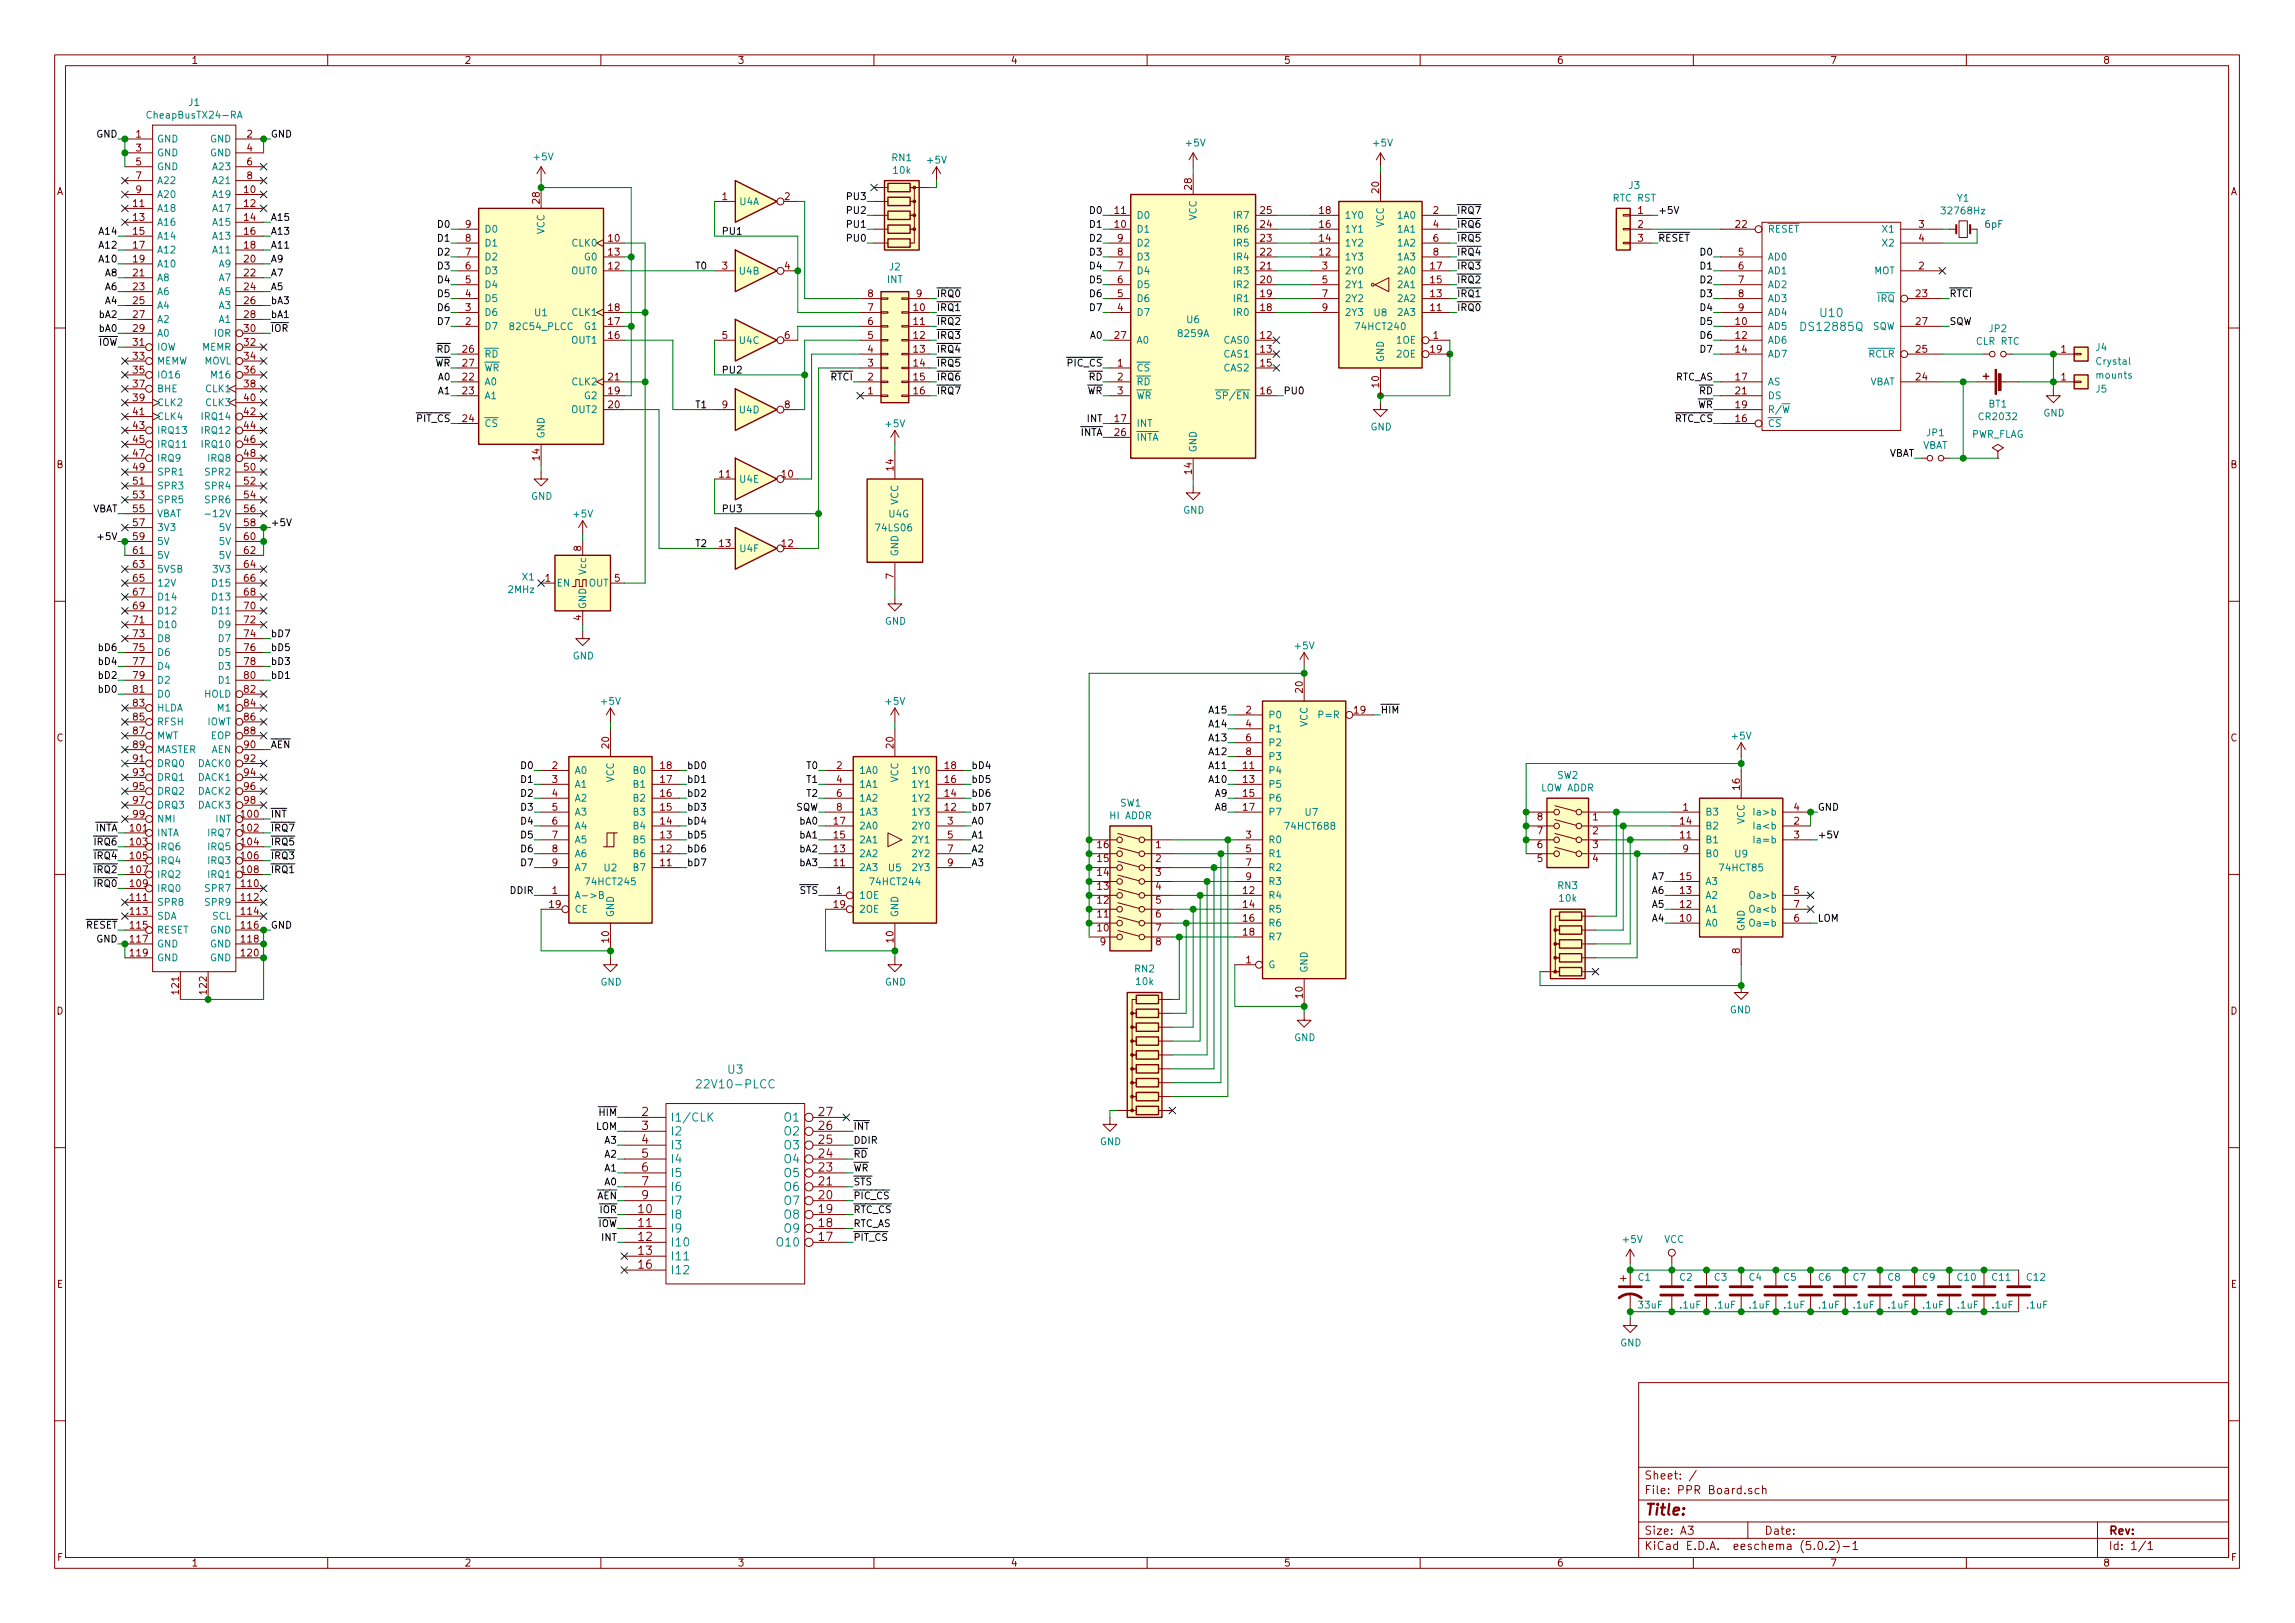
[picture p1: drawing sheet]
<svg xmlns="http://www.w3.org/2000/svg" width="420mm" height="297mm" viewBox="0 0 420 297" stroke-linecap="round" stroke-linejoin="round" font-family="sans-serif">
<defs><g id="words">
<text font-size="2.8" fill="#840000" x="301" y="277.3">Title:</text>
<g font-size="2.1" fill="#008484">
<text x="333.3" y="58">U10</text>
<text x="330" y="60.6">DS12885Q</text>
<text x="133.3" y="196.5">U3</text>
<text x="128.3" y="199.2">22V10-PLCC</text>
<text x="122.7" y="205.3">I1/CLK</text>
<text x="122.7" y="207.8">I2</text>
<text x="143.7" y="207.8">O2</text>
<text x="143.7" y="205.3">O1</text>
<text x="122.7" y="210.3">I3</text>
<text x="122.7" y="212.9">I4</text>
<text x="122.7" y="215.4">I5</text>
<text x="143.7" y="215.4">O5</text>
<text x="143.7" y="212.9">O4</text>
<text x="143.7" y="210.3">O3</text>
<text x="122.7" y="218">I6</text>
<text x="122.7" y="220.5">I7</text>
<text x="143.7" y="220.5">O7</text>
<text x="143.7" y="218">O6</text>
<text x="122.7" y="223">I8</text>
<text x="122.7" y="225.6">I9</text>
<text x="143.7" y="225.6">O9</text>
<text x="143.7" y="223">O8</text>
<text x="122.7" y="228.1">I10</text>
<text x="122.7" y="230.7">I11</text>
<text x="122.7" y="233.2">I12</text>
<text x="142.5" y="228.1">O10</text>
</g>
<g font-size="2.1" fill="#840000">
<text x="117.5" y="204.3">2</text>
<text x="117.5" y="206.8">3</text>
<text x="117.5" y="209.3">4</text>
<text x="150" y="209.3">25</text>
<text x="150" y="206.8">26</text>
<text x="150" y="204.3">27</text>
<text x="117.5" y="211.9">5</text>
<text x="117.5" y="214.4">6</text>
<text x="150" y="214.4">23</text>
<text x="150" y="211.9">24</text>
<text x="117.5" y="217">7</text>
<text x="117.5" y="219.5">9</text>
<text x="150" y="219.5">20</text>
<text x="150" y="217">21</text>
<text x="116.9" y="222">10</text>
<text x="116.9" y="224.6">11</text>
<text x="116.9" y="227.1">12</text>
<text x="150" y="227.1">17</text>
<text x="150" y="224.6">18</text>
<text x="150" y="222">19</text>
<text x="116.9" y="229.7">13</text>
<text x="116.9" y="232.2">16</text>
<text x="301" y="273.5">File: PPR Board.sch</text>
<text x="301" y="270.8">Sheet: /</text>
<text x="301" y="280.9">Size: A3</text>
<text x="323" y="280.9">Date:</text>
<text x="386" y="280.9">Rev:</text>
<text x="301" y="283.7">KiCad E.D.A. eeschema (5.0.2)-1</text>
<text x="386" y="283.7">Id: 1/1</text>
</g>
<g font-size="1.8" fill="#840000">
<text x="35" y="11.7">1</text>
<text x="85" y="11.7">2</text>
<text x="135" y="11.7">3</text>
<text x="185" y="11.7">4</text>
<text x="235" y="11.7">5</text>
<text x="285" y="11.7">6</text>
<text x="335" y="11.7">7</text>
<text x="385" y="11.7">8</text>
<text x="24.9" y="25.2">1</text>
<text x="24.9" y="27.7">3</text>
<text x="45.2" y="25.2">2</text>
<text x="45.2" y="27.7">4</text>
<text x="10.4" y="35.7">A</text>
<text x="24.9" y="30.3">5</text>
<text x="24.9" y="32.8">7</text>
<text x="24.9" y="35.3">9</text>
<text x="44.8" y="35.3">10</text>
<text x="45.2" y="30.3">6</text>
<text x="45.2" y="32.8">8</text>
<text x="218.2" y="34.7" transform="rotate(-90 218.2 34.7)">28</text>
<text x="252.5" y="35.3" transform="rotate(-90 252.5 35.3)">20</text>
<text x="408.4" y="35.7">A</text>
<text x="24.4" y="37.9">11</text>
<text x="24.4" y="40.4">13</text>
<text x="44.8" y="37.9">12</text>
<text x="44.8" y="40.4">14</text>
<text x="85.2" y="41.7">9</text>
<text x="98.8" y="37.2" transform="rotate(-90 98.8 37.2)">28</text>
<text x="132.2" y="36.6">1</text>
<text x="143.7" y="36.6">2</text>
<text x="204.1" y="41.7">10</text>
<text x="204.1" y="39.2">11</text>
<text x="230.8" y="41.7">24</text>
<text x="230.8" y="39.2">25</text>
<text x="241.6" y="41.7">16</text>
<text x="241.6" y="39.2">18</text>
<text x="262.4" y="39.2">2</text>
<text x="262.4" y="41.7">4</text>
<text x="299.9" y="39.2">1</text>
<text x="299.9" y="41.7">2</text>
<text x="317.8" y="41.7">22</text>
<text x="351.3" y="41.7">3</text>
<text x="24.4" y="43">15</text>
<text x="24.4" y="45.5">17</text>
<text x="44.8" y="43">16</text>
<text x="44.8" y="45.5">18</text>
<text x="85.2" y="46.8">7</text>
<text x="85.2" y="44.2">8</text>
<text x="111.4" y="44.2">10</text>
<text x="111.4" y="46.8">13</text>
<text x="204.6" y="46.8">8</text>
<text x="204.6" y="44.2">9</text>
<text x="230.8" y="46.8">22</text>
<text x="230.8" y="44.2">23</text>
<text x="241.6" y="46.8">12</text>
<text x="241.6" y="44.2">14</text>
<text x="262.4" y="44.2">6</text>
<text x="262.4" y="46.8">8</text>
<text x="299.9" y="44.2">3</text>
<text x="318.3" y="46.8">5</text>
<text x="351.3" y="44.2">4</text>
<text x="24.4" y="48">19</text>
<text x="24.4" y="50.6">21</text>
<text x="24.4" y="53.1">23</text>
<text x="44.8" y="48">20</text>
<text x="44.8" y="50.6">22</text>
<text x="44.8" y="53.1">24</text>
<text x="85.2" y="51.9">5</text>
<text x="85.2" y="49.3">6</text>
<text x="111.4" y="49.3">12</text>
<text x="132.2" y="49.3">3</text>
<text x="143.7" y="49.3">4</text>
<text x="204.6" y="51.9">6</text>
<text x="204.6" y="49.3">7</text>
<text x="230.8" y="51.9">20</text>
<text x="230.8" y="49.3">21</text>
<text x="242.1" y="49.3">3</text>
<text x="242.1" y="51.9">5</text>
<text x="261.9" y="51.9">15</text>
<text x="261.9" y="49.3">17</text>
<text x="318.3" y="49.3">6</text>
<text x="318.3" y="51.9">7</text>
<text x="351.3" y="49.3">2</text>
<text x="24.4" y="55.7">25</text>
<text x="24.4" y="58.2">27</text>
<text x="44.8" y="55.7">26</text>
<text x="44.8" y="58.2">28</text>
<text x="85.2" y="59.5">2</text>
<text x="85.2" y="56.9">3</text>
<text x="85.2" y="54.4">4</text>
<text x="111.4" y="59.5">17</text>
<text x="111.4" y="56.9">18</text>
<text x="158.9" y="59.5">6</text>
<text x="158.9" y="56.9">7</text>
<text x="158.9" y="54.4">8</text>
<text x="167.3" y="56.9">10</text>
<text x="167.3" y="59.5">11</text>
<text x="167.8" y="54.4">9</text>
<text x="204.6" y="56.9">4</text>
<text x="204.6" y="54.4">5</text>
<text x="230.8" y="56.9">18</text>
<text x="230.8" y="54.4">19</text>
<text x="242.1" y="54.4">7</text>
<text x="242.1" y="56.9">9</text>
<text x="261.9" y="56.9">11</text>
<text x="261.9" y="54.4">13</text>
<text x="317.8" y="59.5">10</text>
<text x="318.3" y="54.4">8</text>
<text x="318.3" y="56.9">9</text>
<text x="350.8" y="54.4">23</text>
<text x="350.8" y="59.5">27</text>
<text x="24.4" y="60.7">29</text>
<text x="24.4" y="63.3">31</text>
<text x="24.4" y="65.8">33</text>
<text x="44.8" y="60.7">30</text>
<text x="44.8" y="63.3">32</text>
<text x="44.8" y="65.8">34</text>
<text x="84.8" y="64.6">26</text>
<text x="111.4" y="62">16</text>
<text x="132.2" y="62">5</text>
<text x="143.7" y="62">6</text>
<text x="158.9" y="64.6">4</text>
<text x="158.9" y="62">5</text>
<text x="167.3" y="62">12</text>
<text x="167.3" y="64.6">13</text>
<text x="204.1" y="62">27</text>
<text x="230.8" y="62">12</text>
<text x="230.8" y="64.6">13</text>
<text x="261.9" y="64.6">19</text>
<text x="262.4" y="62">1</text>
<text x="317.8" y="62">12</text>
<text x="317.8" y="64.6">14</text>
<text x="350.8" y="64.6">25</text>
<text x="377.3" y="64.6">1</text>
<text x="24.4" y="68.4">35</text>
<text x="24.4" y="70.9">37</text>
<text x="44.8" y="68.4">36</text>
<text x="44.8" y="70.9">38</text>
<text x="84.8" y="69.6">22</text>
<text x="84.8" y="67.1">27</text>
<text x="111.4" y="69.6">21</text>
<text x="158.9" y="69.6">2</text>
<text x="158.9" y="67.1">3</text>
<text x="167.3" y="67.1">14</text>
<text x="167.3" y="69.6">15</text>
<text x="204.6" y="67.1">1</text>
<text x="204.6" y="69.6">2</text>
<text x="230.8" y="67.1">15</text>
<text x="252.5" y="70.9" transform="rotate(-90 252.5 70.9)">10</text>
<text x="317.8" y="69.6">17</text>
<text x="350.8" y="69.6">24</text>
<text x="377.3" y="69.6">1</text>
<text x="24.4" y="73.4">39</text>
<text x="24.4" y="76">41</text>
<text x="44.8" y="73.4">40</text>
<text x="44.8" y="76">42</text>
<text x="84.8" y="72.2">23</text>
<text x="84.8" y="77.3">24</text>
<text x="111.4" y="72.2">19</text>
<text x="111.4" y="74.7">20</text>
<text x="132.2" y="74.7">9</text>
<text x="143.7" y="74.7">8</text>
<text x="158.9" y="72.2">1</text>
<text x="167.3" y="72.2">16</text>
<text x="204.1" y="77.3">17</text>
<text x="204.6" y="72.2">3</text>
<text x="230.8" y="72.2">16</text>
<text x="317.8" y="77.3">16</text>
<text x="317.8" y="74.7">19</text>
<text x="317.8" y="72.2">21</text>
<text x="24.4" y="78.5">43</text>
<text x="24.4" y="81.1">45</text>
<text x="24.4" y="83.6">47</text>
<text x="44.8" y="78.5">44</text>
<text x="44.8" y="81.1">46</text>
<text x="44.8" y="83.6">48</text>
<text x="204.1" y="79.8">26</text>
<text x="10.4" y="85.7">B</text>
<text x="24.4" y="86.1">49</text>
<text x="24.4" y="88.7">51</text>
<text x="44.8" y="86.1">50</text>
<text x="44.8" y="88.7">52</text>
<text x="98.8" y="84.2" transform="rotate(-90 98.8 84.2)">14</text>
<text x="131.7" y="87.4">11</text>
<text x="143.2" y="87.4">10</text>
<text x="163.6" y="86.1" transform="rotate(-90 163.6 86.1)">14</text>
<text x="218.2" y="86.7" transform="rotate(-90 218.2 86.7)">14</text>
<text x="408.4" y="85.7">B</text>
<text x="24.4" y="91.2">53</text>
<text x="24.4" y="93.8">55</text>
<text x="44.8" y="91.2">54</text>
<text x="44.8" y="93.8">56</text>
<text x="24.4" y="96.3">57</text>
<text x="24.4" y="98.8">59</text>
<text x="24.4" y="101.4">61</text>
<text x="44.8" y="96.3">58</text>
<text x="44.8" y="98.8">60</text>
<text x="44.8" y="101.4">62</text>
<text x="106.4" y="100.8" transform="rotate(-90 106.4 100.8)">8</text>
<text x="131.7" y="100.1">13</text>
<text x="143.2" y="100.1">12</text>
<text x="24.4" y="103.9">63</text>
<text x="24.4" y="106.5">65</text>
<text x="44.8" y="103.9">64</text>
<text x="44.8" y="106.5">66</text>
<text x="99.8" y="106.5">1</text>
<text x="112.5" y="106.5">5</text>
<text x="163.6" y="105.9" transform="rotate(-90 163.6 105.9)">7</text>
<text x="24.4" y="109">67</text>
<text x="24.4" y="111.5">69</text>
<text x="44.8" y="109">68</text>
<text x="44.8" y="111.5">70</text>
<text x="106.4" y="113.5" transform="rotate(-90 106.4 113.5)">4</text>
<text x="24.4" y="114.1">71</text>
<text x="24.4" y="116.6">73</text>
<text x="24.4" y="119.2">75</text>
<text x="44.8" y="114.1">72</text>
<text x="44.8" y="116.6">74</text>
<text x="44.8" y="119.2">76</text>
<text x="24.4" y="121.7">77</text>
<text x="24.4" y="124.2">79</text>
<text x="44.8" y="121.7">78</text>
<text x="44.8" y="124.2">80</text>
<text x="24.4" y="126.8">81</text>
<text x="24.4" y="129.3">83</text>
<text x="24.4" y="131.9">85</text>
<text x="44.8" y="126.8">82</text>
<text x="44.8" y="129.3">84</text>
<text x="44.8" y="131.9">86</text>
<text x="228.1" y="130.6">2</text>
<text x="238.5" y="126.7" transform="rotate(-90 238.5 126.7)">20</text>
<text x="248" y="130.6">19</text>
<text x="10.4" y="135.7">C</text>
<text x="24.4" y="134.4">87</text>
<text x="24.4" y="136.9">89</text>
<text x="44.8" y="134.4">88</text>
<text x="44.8" y="136.9">90</text>
<text x="111.5" y="136.9" transform="rotate(-90 111.5 136.9)">20</text>
<text x="163.6" y="136.9" transform="rotate(-90 163.6 136.9)">20</text>
<text x="228.1" y="133.1">4</text>
<text x="228.1" y="135.7">6</text>
<text x="408.4" y="135.7">C</text>
<text x="24.4" y="139.5">91</text>
<text x="24.4" y="142">93</text>
<text x="44.8" y="139.5">92</text>
<text x="44.8" y="142">94</text>
<text x="101.1" y="140.8">2</text>
<text x="101.1" y="143.3">3</text>
<text x="121" y="143.3">17</text>
<text x="121" y="140.8">18</text>
<text x="153.2" y="140.8">2</text>
<text x="153.2" y="143.3">4</text>
<text x="173" y="143.3">16</text>
<text x="173" y="140.8">18</text>
<text x="227.6" y="140.8">11</text>
<text x="227.6" y="143.3">13</text>
<text x="228.1" y="138.2">8</text>
<text x="24.4" y="144.6">95</text>
<text x="24.4" y="147.1">97</text>
<text x="24.4" y="149.6">99</text>
<text x="44.2" y="149.6">100</text>
<text x="44.8" y="144.6">96</text>
<text x="44.8" y="147.1">98</text>
<text x="101.1" y="145.8">4</text>
<text x="101.1" y="148.4">5</text>
<text x="121" y="148.4">15</text>
<text x="121" y="145.8">16</text>
<text x="153.2" y="145.8">6</text>
<text x="153.2" y="148.4">8</text>
<text x="173" y="148.4">12</text>
<text x="173" y="145.8">14</text>
<text x="227.6" y="145.8">15</text>
<text x="227.6" y="148.4">17</text>
<text x="308.1" y="148.4">1</text>
<text x="318.5" y="144.5" transform="rotate(-90 318.5 144.5)">16</text>
<text x="328.4" y="148.4">4</text>
<text x="23.9" y="152.2">101</text>
<text x="23.9" y="154.7">103</text>
<text x="44.2" y="152.2">102</text>
<text x="44.2" y="154.7">104</text>
<text x="101.1" y="150.9">6</text>
<text x="101.1" y="153.5">7</text>
<text x="101.1" y="156">8</text>
<text x="121" y="156">12</text>
<text x="121" y="153.5">13</text>
<text x="121" y="150.9">14</text>
<text x="152.7" y="156">13</text>
<text x="152.7" y="153.5">15</text>
<text x="152.7" y="150.9">17</text>
<text x="173.5" y="150.9">3</text>
<text x="173.5" y="153.5">5</text>
<text x="173.5" y="156">7</text>
<text x="201" y="155.2">16</text>
<text x="211.6" y="155.2">1</text>
<text x="228.1" y="153.5">3</text>
<text x="228.1" y="156">5</text>
<text x="281.5" y="155.2">6</text>
<text x="281.5" y="152.7">7</text>
<text x="281.5" y="150.2">8</text>
<text x="291.6" y="150.2">1</text>
<text x="291.6" y="152.7">2</text>
<text x="291.6" y="155.2">3</text>
<text x="307.6" y="153.5">11</text>
<text x="307.6" y="150.9">14</text>
<text x="308.1" y="156">9</text>
<text x="328.4" y="150.9">2</text>
<text x="328.4" y="153.5">3</text>
<text x="23.9" y="157.3">105</text>
<text x="23.9" y="159.8">107</text>
<text x="44.2" y="157.3">106</text>
<text x="44.2" y="159.8">108</text>
<text x="101.1" y="158.5">9</text>
<text x="121" y="158.5">11</text>
<text x="152.7" y="158.5">11</text>
<text x="173.5" y="158.5">9</text>
<text x="201" y="160.3">14</text>
<text x="201" y="157.8">15</text>
<text x="211.6" y="157.8">2</text>
<text x="211.6" y="160.3">3</text>
<text x="228.1" y="158.5">7</text>
<text x="228.1" y="161.1">9</text>
<text x="281.5" y="157.8">5</text>
<text x="291.6" y="157.8">4</text>
<text x="307.6" y="161.1">15</text>
<text x="23.9" y="162.3">109</text>
<text x="23.9" y="164.9">111</text>
<text x="23.9" y="167.4">113</text>
<text x="44.2" y="162.3">110</text>
<text x="44.2" y="164.9">112</text>
<text x="44.2" y="167.4">114</text>
<text x="100.6" y="166.2">19</text>
<text x="101.1" y="163.6">1</text>
<text x="152.7" y="166.2">19</text>
<text x="153.2" y="163.6">1</text>
<text x="201" y="167.9">11</text>
<text x="201" y="165.4">12</text>
<text x="201" y="162.9">13</text>
<text x="211.6" y="162.9">4</text>
<text x="211.6" y="165.4">5</text>
<text x="211.6" y="167.9">6</text>
<text x="227.6" y="163.6">12</text>
<text x="227.6" y="166.2">14</text>
<text x="307.6" y="166.2">12</text>
<text x="307.6" y="163.6">13</text>
<text x="328.4" y="163.6">5</text>
<text x="328.4" y="166.2">7</text>
<text x="23.9" y="170">115</text>
<text x="23.9" y="172.5">117</text>
<text x="44.2" y="170">116</text>
<text x="44.2" y="172.5">118</text>
<text x="111.5" y="172.5" transform="rotate(-90 111.5 172.5)">10</text>
<text x="163.6" y="172.5" transform="rotate(-90 163.6 172.5)">10</text>
<text x="201" y="170.5">10</text>
<text x="201.4" y="173">9</text>
<text x="211.6" y="170.5">7</text>
<text x="211.6" y="173">8</text>
<text x="227.6" y="168.7">16</text>
<text x="227.6" y="171.2">18</text>
<text x="307.6" y="168.7">10</text>
<text x="328.4" y="168.7">6</text>
<text x="23.9" y="175">119</text>
<text x="44.2" y="175">120</text>
<text x="228.1" y="176.3">1</text>
<text x="318.5" y="174.5" transform="rotate(-90 318.5 174.5)">8</text>
<text x="10.4" y="185.7">D</text>
<text x="32.8" y="181.8" transform="rotate(-90 32.8 181.8)">121</text>
<text x="37.8" y="181.8" transform="rotate(-90 37.8 181.8)">122</text>
<text x="238.5" y="182.6" transform="rotate(-90 238.5 182.6)">10</text>
<text x="408.4" y="185.7">D</text>
<text x="10.4" y="235.7">E</text>
<text x="408.4" y="235.7">E</text>
<text x="10.5" y="285.7">F</text>
<text x="35" y="286.7">1</text>
<text x="85" y="286.7">2</text>
<text x="135" y="286.7">3</text>
<text x="185" y="286.7">4</text>
<text x="235" y="286.7">5</text>
<text x="285" y="286.7">6</text>
<text x="335" y="286.7">7</text>
<text x="385" y="286.7">8</text>
<text x="408.5" y="285.7">F</text>
</g>
<g font-size="1.8" fill="#008484">
<text x="27.5" y="21.7">CheapBusTX24-RA</text>
<text x="34.6" y="19.4">J1</text>
<text x="28.7" y="26.1">GND</text>
<text x="28.7" y="28.6">GND</text>
<text x="38.5" y="26.1">GND</text>
<text x="38.5" y="28.6">GND</text>
<text x="97.8" y="29.3">+5V</text>
<text x="163.3" y="29.5">RN1</text>
<text x="169.8" y="29.9">+5V</text>
<text x="217.2" y="26.8">+5V</text>
<text x="251.5" y="26.8">+5V</text>
<text x="28.7" y="31.2">GND</text>
<text x="28.7" y="33.7">A22</text>
<text x="39.2" y="31.2">A23</text>
<text x="39.2" y="33.7">A21</text>
<text x="163.6" y="31.8">10k</text>
<text x="298.2" y="34.6">J3</text>
<text x="28.7" y="38.8">A18</text>
<text x="28.7" y="41.3">A16</text>
<text x="28.7" y="36.2">A20</text>
<text x="39.2" y="36.2">A19</text>
<text x="39.2" y="38.8">A17</text>
<text x="39.2" y="41.3">A15</text>
<text x="135.4" y="37.6">U4A</text>
<text x="208" y="40">D0</text>
<text x="219.1" y="40.3" transform="rotate(-90 219.1 40.3)">VCC</text>
<text x="226.1" y="40">IR7</text>
<text x="246.1" y="40">1Y0</text>
<text x="253.4" y="41.6" transform="rotate(-90 253.4 41.6)">VCC</text>
<text x="256.1" y="40">1A0</text>
<text x="295.4" y="36.9">RTC RST</text>
<text x="355.9" y="39.2">32768Hz</text>
<text x="358.3" y="36.9">Y1</text>
<text x="28.7" y="43.9">A14</text>
<text x="28.7" y="46.4">A12</text>
<text x="39.2" y="43.9">A13</text>
<text x="39.2" y="46.4">A11</text>
<text x="88.6" y="47.7">D2</text>
<text x="88.6" y="45.1">D1</text>
<text x="88.6" y="42.6">D0</text>
<text x="99.7" y="42.9" transform="rotate(-90 99.7 42.9)">VCC</text>
<text x="104.9" y="45.1">CLK0</text>
<text x="107.1" y="47.7">G0</text>
<text x="208" y="42.6">D1</text>
<text x="208" y="47.7">D3</text>
<text x="208" y="45.1">D2</text>
<text x="226.1" y="47.7">IR4</text>
<text x="226.1" y="45.1">IR5</text>
<text x="226.1" y="42.6">IR6</text>
<text x="246.1" y="47.7">1Y3</text>
<text x="246.1" y="45.1">1Y2</text>
<text x="246.1" y="42.6">1Y1</text>
<text x="256.1" y="42.6">1A1</text>
<text x="256.1" y="45.1">1A2</text>
<text x="256.1" y="47.7">1A3</text>
<text x="323.6" y="42.6">RESET</text>
<text x="323.6" y="47.7">AD0</text>
<text x="344.8" y="42.6">X1</text>
<text x="344.8" y="45.1">X2</text>
<text x="28.7" y="48.9">A10</text>
<text x="28.7" y="51.5">A8</text>
<text x="40.2" y="48.9">A9</text>
<text x="40.2" y="51.5">A7</text>
<text x="88.6" y="52.7">D4</text>
<text x="88.6" y="50.2">D3</text>
<text x="104.7" y="50.2">OUT0</text>
<text x="135.4" y="50.3">U4B</text>
<text x="162.4" y="51.8">INT</text>
<text x="162.9" y="49.5">J2</text>
<text x="208" y="52.7">D5</text>
<text x="208" y="50.2">D4</text>
<text x="226.1" y="52.7">IR2</text>
<text x="226.1" y="50.2">IR3</text>
<text x="246.1" y="50.2">2Y0</text>
<text x="246.1" y="52.7">2Y1</text>
<text x="256.1" y="52.7">2A1</text>
<text x="256.1" y="50.2">2A0</text>
<text x="323.6" y="50.2">AD1</text>
<text x="323.6" y="52.7">AD2</text>
<text x="343" y="50.2">MOT</text>
<text x="28.7" y="54">A6</text>
<text x="28.7" y="56.6">A4</text>
<text x="28.7" y="59.1">A2</text>
<text x="40.2" y="54">A5</text>
<text x="40.2" y="56.6">A3</text>
<text x="40.2" y="59.1">A1</text>
<text x="88.6" y="57.8">D6</text>
<text x="88.6" y="55.3">D5</text>
<text x="97.9" y="57.9">U1</text>
<text x="104.9" y="57.8">CLK1</text>
<text x="208" y="57.8">D7</text>
<text x="208" y="55.3">D6</text>
<text x="217.3" y="59.1">U6</text>
<text x="226.1" y="57.8">IR0</text>
<text x="226.1" y="55.3">IR1</text>
<text x="246.1" y="55.3">2Y2</text>
<text x="246.1" y="57.8">2Y3</text>
<text x="251.6" y="57.9">U8</text>
<text x="256.1" y="57.8">2A3</text>
<text x="256.1" y="55.3">2A2</text>
<text x="323.6" y="55.3">AD3</text>
<text x="323.6" y="57.8">AD4</text>
<text x="343.8" y="55.3">IRQ</text>
<text x="28.7" y="61.6">A0</text>
<text x="28.7" y="64.2">IOW</text>
<text x="37" y="64.2">MEMR</text>
<text x="39.3" y="61.6">IOR</text>
<text x="88.6" y="60.4">D7</text>
<text x="88.6" y="65.4">RD</text>
<text x="93.6" y="60.4">82C54_PLCC</text>
<text x="104.7" y="62.9">OUT1</text>
<text x="107.1" y="60.4">G1</text>
<text x="135.4" y="63">U4C</text>
<text x="208" y="62.9">A0</text>
<text x="215.8" y="61.7">8259A</text>
<text x="224.1" y="62.9">CAS0</text>
<text x="224.1" y="65.4">CAS1</text>
<text x="248.4" y="60.4">74HCT240</text>
<text x="255.8" y="62.9">1OE</text>
<text x="255.8" y="65.4">2OE</text>
<text x="323.6" y="60.4">AD5</text>
<text x="323.6" y="62.9">AD6</text>
<text x="323.6" y="65.4">AD7</text>
<text x="342.1" y="65.4">RCLR</text>
<text x="342.7" y="60.4">SQW</text>
<text x="361.9" y="63.1">CLR RTC</text>
<text x="364.2" y="60.8">JP2</text>
<text x="383.7" y="64.2">J4</text>
<text x="28.7" y="66.7">MEMW</text>
<text x="28.7" y="69.3">IO16</text>
<text x="28.7" y="71.8">BHE</text>
<text x="37.3" y="66.7">MOVL</text>
<text x="37.8" y="71.8">CLK1</text>
<text x="39" y="69.3">M16</text>
<text x="88.6" y="70.5">A0</text>
<text x="88.6" y="68">WR</text>
<text x="104.9" y="70.5">CLK2</text>
<text x="208" y="68">CS</text>
<text x="208" y="70.5">RD</text>
<text x="224.1" y="68">CAS2</text>
<text x="253.4" y="66.3" transform="rotate(-90 253.4 66.3)">GND</text>
<text x="323.6" y="70.5">AS</text>
<text x="342.1" y="70.5">VBAT</text>
<text x="383.7" y="71.8">J5</text>
<text x="383.9" y="69.3">mounts</text>
<text x="383.9" y="66.8">Crystal</text>
<text x="28.7" y="74.3">CLK2</text>
<text x="28.7" y="76.9">CLK4</text>
<text x="37.3" y="76.9">IRQ14</text>
<text x="37.8" y="74.3">CLK3</text>
<text x="88.6" y="73.1">A1</text>
<text x="104.7" y="75.6">OUT2</text>
<text x="107.1" y="73.1">G2</text>
<text x="135.4" y="75.7">U4D</text>
<text x="208" y="73.1">WR</text>
<text x="223.5" y="73.1">SP/EN</text>
<text x="323.6" y="75.6">R/W</text>
<text x="323.6" y="73.1">DS</text>
<text x="362.5" y="76.9">CR2032</text>
<text x="364.1" y="74.6">BT1</text>
<text x="374.1" y="76.2">GND</text>
<text x="28.7" y="79.4">IRQ13</text>
<text x="28.7" y="82">IRQ11</text>
<text x="37.3" y="79.4">IRQ12</text>
<text x="37.3" y="82">IRQ10</text>
<text x="88.6" y="78.1">CS</text>
<text x="99.7" y="80.3" transform="rotate(-90 99.7 80.3)">GND</text>
<text x="162.2" y="78.2">+5V</text>
<text x="208" y="78.1">INT</text>
<text x="208" y="80.7">INTA</text>
<text x="219.1" y="82.8" transform="rotate(-90 219.1 82.8)">GND</text>
<text x="250.9" y="78.8">GND</text>
<text x="323.6" y="78.1">CS</text>
<text x="351.9" y="82.2">VBAT</text>
<text x="352.8" y="79.8">JP1</text>
<text x="360.8" y="80.1">PWR_FLAG</text>
<text x="28.7" y="84.5">IRQ9</text>
<text x="28.7" y="87">SPR1</text>
<text x="28.7" y="89.6">SPR3</text>
<text x="37.8" y="87">SPR2</text>
<text x="37.8" y="89.6">SPR4</text>
<text x="38.3" y="84.5">IRQ8</text>
<text x="135.5" y="88.4">U4E</text>
<text x="28.7" y="92.1">SPR5</text>
<text x="28.7" y="94.7">VBAT</text>
<text x="37.8" y="92.1">SPR6</text>
<text x="38.7" y="94.7">-12V</text>
<text x="97.2" y="91.5">GND</text>
<text x="105.1" y="94.7">+5V</text>
<text x="162.7" y="94.7">U4G</text>
<text x="164.5" y="92.4" transform="rotate(-90 164.5 92.4)">VCC</text>
<text x="216.6" y="94">GND</text>
<text x="28.7" y="97.2">3V3</text>
<text x="28.7" y="99.7">5V</text>
<text x="40.3" y="97.2">5V</text>
<text x="40.3" y="99.7">5V</text>
<text x="135.5" y="101.1">U4F</text>
<text x="160.5" y="97.2">74LS06</text>
<text x="164.5" y="101.9" transform="rotate(-90 164.5 101.9)">GND</text>
<text x="28.7" y="102.3">5V</text>
<text x="28.7" y="104.8">5VSB</text>
<text x="28.7" y="107.4">12V</text>
<text x="39.2" y="107.4">D15</text>
<text x="39.3" y="104.8">3V3</text>
<text x="40.3" y="102.3">5V</text>
<text x="95.7" y="106.2">X1</text>
<text x="101.9" y="107.4">EN</text>
<text x="107.3" y="105" transform="rotate(-90 107.3 105)">Vcc</text>
<text x="107.8" y="107.4">OUT</text>
<text x="28.7" y="109.9">D14</text>
<text x="28.7" y="112.4">D12</text>
<text x="39.2" y="109.9">D13</text>
<text x="39.2" y="112.4">D11</text>
<text x="93.1" y="108.5">2MHz</text>
<text x="107.3" y="111.5" transform="rotate(-90 107.3 111.5)">GND</text>
<text x="28.7" y="115">D10</text>
<text x="28.7" y="117.5">D8</text>
<text x="40.2" y="115">D9</text>
<text x="40.2" y="117.5">D7</text>
<text x="162" y="114.3">GND</text>
<text x="237.2" y="118.8">+5V</text>
<text x="28.7" y="120.1">D6</text>
<text x="28.7" y="122.6">D4</text>
<text x="28.7" y="125.1">D2</text>
<text x="40.2" y="120.1">D5</text>
<text x="40.2" y="122.6">D3</text>
<text x="40.2" y="125.1">D1</text>
<text x="104.9" y="120.7">GND</text>
<text x="28.7" y="127.7">D0</text>
<text x="28.7" y="130.2">HLDA</text>
<text x="37.4" y="127.7">HOLD</text>
<text x="40" y="130.2">M1</text>
<text x="110.2" y="129">+5V</text>
<text x="162.2" y="129">+5V</text>
<text x="232.2" y="131.5">P0</text>
<text x="241.9" y="131.5">P=R</text>
<text x="28.7" y="132.8">RFSH</text>
<text x="28.7" y="135.3">MWT</text>
<text x="28.7" y="137.8">MASTER</text>
<text x="37.8" y="132.8">IOWT</text>
<text x="38.7" y="135.3">EOP</text>
<text x="38.7" y="137.8">AEN</text>
<text x="232.2" y="134">P1</text>
<text x="232.2" y="136.6">P2</text>
<text x="239.4" y="133.1" transform="rotate(-90 239.4 133.1)">VCC</text>
<text x="317.2" y="135.3">+5V</text>
<text x="28.7" y="140.4">DRQ0</text>
<text x="28.7" y="142.9">DRQ1</text>
<text x="36.3" y="140.4">DACK0</text>
<text x="36.3" y="142.9">DACK1</text>
<text x="105.2" y="141.6">A0</text>
<text x="112.4" y="143.2" transform="rotate(-90 112.4 143.2)">VCC</text>
<text x="116.1" y="141.6">B0</text>
<text x="157.2" y="141.6">1A0</text>
<text x="164.5" y="143.2" transform="rotate(-90 164.5 143.2)">VCC</text>
<text x="167.3" y="141.6">1Y0</text>
<text x="232.2" y="141.6">P4</text>
<text x="232.2" y="139.1">P3</text>
<text x="285.1" y="142.5">SW2</text>
<text x="28.7" y="145.5">DRQ2</text>
<text x="28.7" y="148">DRQ3</text>
<text x="36.3" y="145.5">DACK2</text>
<text x="36.3" y="148">DACK3</text>
<text x="105.2" y="144.2">A1</text>
<text x="105.2" y="146.7">A2</text>
<text x="105.2" y="149.3">A3</text>
<text x="116.1" y="149.3">B3</text>
<text x="116.1" y="146.7">B2</text>
<text x="116.1" y="144.2">B1</text>
<text x="157.2" y="144.2">1A1</text>
<text x="157.2" y="146.7">1A2</text>
<text x="157.2" y="149.3">1A3</text>
<text x="167.3" y="149.3">1Y3</text>
<text x="167.3" y="146.7">1Y2</text>
<text x="167.3" y="144.2">1Y1</text>
<text x="203.3" y="149.9">HI ADDR</text>
<text x="205.1" y="147.6">SW1</text>
<text x="232.2" y="144.2">P5</text>
<text x="232.2" y="146.7">P6</text>
<text x="232.2" y="149.3">P7</text>
<text x="239" y="149.3">U7</text>
<text x="282.1" y="144.8">LOW ADDR</text>
<text x="312.2" y="149.3">B3</text>
<text x="321.8" y="149.3">Ia&gt;b</text>
<text x="28.7" y="153.1">INTA</text>
<text x="28.7" y="155.6">IRQ6</text>
<text x="28.7" y="150.5">NMI</text>
<text x="38.3" y="153.1">IRQ7</text>
<text x="38.3" y="155.6">IRQ5</text>
<text x="39.6" y="150.5">INT</text>
<text x="105.2" y="151.8">A4</text>
<text x="105.2" y="154.3">A5</text>
<text x="116.1" y="154.3">B5</text>
<text x="116.1" y="151.8">B4</text>
<text x="157.2" y="154.3">2A1</text>
<text x="157.2" y="151.8">2A0</text>
<text x="167.3" y="151.8">2Y0</text>
<text x="167.3" y="154.3">2Y1</text>
<text x="232.2" y="154.3">R0</text>
<text x="235.6" y="151.9">74HCT688</text>
<text x="312.2" y="154.3">B1</text>
<text x="312.2" y="151.8">B2</text>
<text x="319.4" y="150.8" transform="rotate(-90 319.4 150.8)">VCC</text>
<text x="321.8" y="151.8">Ia&lt;b</text>
<text x="321.8" y="154.3">Ia=b</text>
<text x="28.7" y="158.2">IRQ4</text>
<text x="28.7" y="160.7">IRQ2</text>
<text x="38.3" y="158.2">IRQ3</text>
<text x="38.3" y="160.7">IRQ1</text>
<text x="105.2" y="156.9">A6</text>
<text x="105.2" y="159.4">A7</text>
<text x="110.6" y="159.5">U2</text>
<text x="116.1" y="159.4">B7</text>
<text x="116.1" y="156.9">B6</text>
<text x="157.2" y="159.4">2A3</text>
<text x="157.2" y="156.9">2A2</text>
<text x="162.7" y="159.5">U5</text>
<text x="167.3" y="156.9">2Y2</text>
<text x="167.3" y="159.4">2Y3</text>
<text x="232.2" y="156.9">R1</text>
<text x="232.2" y="159.4">R2</text>
<text x="232.2" y="162">R3</text>
<text x="312.2" y="162">A3</text>
<text x="312.2" y="156.9">B0</text>
<text x="315" y="159.5">74HCT85</text>
<text x="317.7" y="156.9">U9</text>
<text x="28.7" y="163.2">IRQ0</text>
<text x="28.7" y="165.8">SPR8</text>
<text x="37.8" y="163.2">SPR7</text>
<text x="37.8" y="165.8">SPR9</text>
<text x="105.2" y="164.5">A-&gt;B</text>
<text x="105.2" y="167">CE</text>
<text x="107.5" y="162">74HCT245</text>
<text x="112.4" y="167.9" transform="rotate(-90 112.4 167.9)">GND</text>
<text x="157.2" y="164.5">1OE</text>
<text x="157.2" y="167">2OE</text>
<text x="159.6" y="162">74HCT244</text>
<text x="164.5" y="167.9" transform="rotate(-90 164.5 167.9)">GND</text>
<text x="232.2" y="164.5">R4</text>
<text x="232.2" y="167">R5</text>
<text x="285.3" y="162.7">RN3</text>
<text x="285.5" y="165">10k</text>
<text x="312.2" y="167">A1</text>
<text x="312.2" y="164.5">A2</text>
<text x="320.9" y="164.5">Oa&gt;b</text>
<text x="320.9" y="167">Oa&lt;b</text>
<text x="28.7" y="168.3">SDA</text>
<text x="28.7" y="170.9">RESET</text>
<text x="28.7" y="173.4">GND</text>
<text x="38.5" y="170.9">GND</text>
<text x="38.5" y="173.4">GND</text>
<text x="38.9" y="168.3">SCL</text>
<text x="232.2" y="169.6">R6</text>
<text x="232.2" y="172.1">R7</text>
<text x="312.2" y="169.6">A0</text>
<text x="319.4" y="170.5" transform="rotate(-90 319.4 170.5)">GND</text>
<text x="320.9" y="169.6">Oa=b</text>
<text x="28.7" y="175.9">GND</text>
<text x="38.5" y="175.9">GND</text>
<text x="207.8" y="178">RN2</text>
<text x="232.2" y="177.2">G</text>
<text x="239.4" y="178.1" transform="rotate(-90 239.4 178.1)">GND</text>
<text x="109.9" y="180.4">GND</text>
<text x="162" y="180.4">GND</text>
<text x="208.1" y="180.3">10k</text>
<text x="316.7" y="185.5">GND</text>
<text x="236.9" y="190.5">GND</text>
<text x="201.4" y="209.6">GND</text>
<text x="297.2" y="227.5">+5V</text>
<text x="304.6" y="227.5">VCC</text>
<text x="299.9" y="234.4">C1</text>
<text x="300.1" y="239.5">33uF</text>
<text x="307.5" y="234.4">C2</text>
<text x="307.6" y="239.5">.1uF</text>
<text x="313.9" y="234.4">C3</text>
<text x="314" y="239.5">.1uF</text>
<text x="320.2" y="234.4">C4</text>
<text x="320.3" y="239.5">.1uF</text>
<text x="326.6" y="234.4">C5</text>
<text x="326.7" y="239.5">.1uF</text>
<text x="332.9" y="234.4">C6</text>
<text x="333" y="239.5">.1uF</text>
<text x="339.3" y="234.4">C7</text>
<text x="339.4" y="239.5">.1uF</text>
<text x="345.6" y="234.4">C8</text>
<text x="345.7" y="239.5">.1uF</text>
<text x="352" y="234.4">C9</text>
<text x="352.1" y="239.5">.1uF</text>
<text x="358.4" y="234.4">C10</text>
<text x="358.4" y="239.5">.1uF</text>
<text x="364.8" y="234.4">C11</text>
<text x="364.8" y="239.5">.1uF</text>
<text x="371.1" y="234.4">C12</text>
<text x="371.1" y="239.5">.1uF</text>
<text x="296.6" y="246.4">GND</text>
</g>
<g font-size="1.8">
<text x="17.7" y="25.2">GND</text>
<text x="49.5" y="25.2">GND</text>
<text x="49.5" y="40.4">A15</text>
<text x="80.3" y="41.7">D0</text>
<text x="155.3" y="41.7">PU1</text>
<text x="155.3" y="39.2">PU2</text>
<text x="155.3" y="36.6">PU3</text>
<text x="199.7" y="41.7">D1</text>
<text x="199.7" y="39.2">D0</text>
<text x="266.7" y="39.2">IRQ7</text>
<text x="266.7" y="41.7">IRQ6</text>
<text x="303.5" y="39.2">+5V</text>
<text x="18.3" y="43">A14</text>
<text x="18.3" y="45.5">A12</text>
<text x="49.5" y="43">A13</text>
<text x="49.5" y="45.5">A11</text>
<text x="80.3" y="46.8">D2</text>
<text x="80.3" y="44.2">D1</text>
<text x="132.1" y="43">PU1</text>
<text x="155.3" y="44.2">PU0</text>
<text x="199.7" y="46.8">D3</text>
<text x="199.7" y="44.2">D2</text>
<text x="266.7" y="44.2">IRQ5</text>
<text x="266.7" y="46.8">IRQ4</text>
<text x="303.5" y="44.2">RESET</text>
<text x="311.4" y="46.8">D0</text>
<text x="18.3" y="48">A10</text>
<text x="19.3" y="50.6">A8</text>
<text x="19.3" y="53.1">A6</text>
<text x="49.5" y="48">A9</text>
<text x="49.5" y="50.6">A7</text>
<text x="49.5" y="53.1">A5</text>
<text x="80.3" y="51.9">D4</text>
<text x="80.3" y="49.3">D3</text>
<text x="127.5" y="49.3">T0</text>
<text x="199.7" y="51.9">D5</text>
<text x="199.7" y="49.3">D4</text>
<text x="266.7" y="49.3">IRQ3</text>
<text x="266.7" y="51.9">IRQ2</text>
<text x="311.4" y="49.3">D1</text>
<text x="311.4" y="51.9">D2</text>
<text x="18.2" y="58.2">bA2</text>
<text x="19.3" y="55.7">A4</text>
<text x="49.5" y="55.7">bA3</text>
<text x="49.5" y="58.2">bA1</text>
<text x="80.3" y="59.5">D7</text>
<text x="80.3" y="56.9">D6</text>
<text x="80.3" y="54.4">D5</text>
<text x="171.4" y="59.5">IRQ2</text>
<text x="171.4" y="56.9">IRQ1</text>
<text x="171.4" y="54.4">IRQ0</text>
<text x="199.7" y="56.9">D7</text>
<text x="199.7" y="54.4">D6</text>
<text x="266.7" y="54.4">IRQ1</text>
<text x="266.7" y="56.9">IRQ0</text>
<text x="311.4" y="54.4">D3</text>
<text x="311.4" y="56.9">D4</text>
<text x="311.4" y="59.5">D5</text>
<text x="356.9" y="54.4">RTCI</text>
<text x="356.9" y="59.5">SQW</text>
<text x="18.1" y="63.3">IOW</text>
<text x="18.2" y="60.7">bA0</text>
<text x="49.5" y="60.7">IOR</text>
<text x="80" y="64.6">RD</text>
<text x="171.4" y="64.6">IRQ4</text>
<text x="171.4" y="62">IRQ3</text>
<text x="199.7" y="62">A0</text>
<text x="311.4" y="62">D6</text>
<text x="311.4" y="64.6">D7</text>
<text x="79.6" y="67.1">WR</text>
<text x="80.3" y="69.6">A0</text>
<text x="132.1" y="68.4">PU2</text>
<text x="152.1" y="69.6">RTCI</text>
<text x="171.4" y="69.6">IRQ6</text>
<text x="171.4" y="67.1">IRQ5</text>
<text x="195.5" y="67.1">PIC_CS</text>
<text x="199.4" y="69.6">RD</text>
<text x="306.6" y="69.6">RTC_AS</text>
<text x="76.4" y="77.3">PIT_CS</text>
<text x="80.3" y="72.2">A1</text>
<text x="127.5" y="74.7">T1</text>
<text x="171.4" y="72.2">IRQ7</text>
<text x="199" y="72.2">WR</text>
<text x="199.1" y="77.3">INT</text>
<text x="234.9" y="72.2">PU0</text>
<text x="306.6" y="77.3">RTC_CS</text>
<text x="310.7" y="74.7">WR</text>
<text x="311.1" y="72.2">RD</text>
<text x="197.8" y="79.8">INTA</text>
<text x="345.7" y="83.6">VBAT</text>
<text x="16.8" y="93.8">VBAT</text>
<text x="132.1" y="93.8">PU3</text>
<text x="18.4" y="98.8">+5V</text>
<text x="49.5" y="96.3">+5V</text>
<text x="127.5" y="100.1">T2</text>
<text x="18.2" y="119.2">bD6</text>
<text x="49.5" y="116.6">bD7</text>
<text x="49.5" y="119.2">bD5</text>
<text x="18.2" y="121.7">bD4</text>
<text x="18.2" y="124.2">bD2</text>
<text x="49.5" y="121.7">bD3</text>
<text x="49.5" y="124.2">bD1</text>
<text x="18.2" y="126.8">bD0</text>
<text x="221.5" y="130.6">A15</text>
<text x="252.7" y="130.6">HIM</text>
<text x="49.5" y="136.9">AEN</text>
<text x="221.5" y="133.1">A14</text>
<text x="221.5" y="135.7">A13</text>
<text x="95.5" y="140.8">D0</text>
<text x="95.5" y="143.3">D1</text>
<text x="125.7" y="140.8">bD0</text>
<text x="125.7" y="143.3">bD1</text>
<text x="147.8" y="140.8">T0</text>
<text x="147.8" y="143.3">T1</text>
<text x="177.8" y="140.8">bD4</text>
<text x="177.8" y="143.3">bD5</text>
<text x="221.5" y="138.2">A12</text>
<text x="221.5" y="140.8">A11</text>
<text x="221.5" y="143.3">A10</text>
<text x="49.5" y="149.6">INT</text>
<text x="95.5" y="145.8">D2</text>
<text x="95.5" y="148.4">D3</text>
<text x="125.7" y="145.8">bD2</text>
<text x="125.7" y="148.4">bD3</text>
<text x="145.6" y="148.4">SQW</text>
<text x="147.8" y="145.8">T2</text>
<text x="177.8" y="145.8">bD6</text>
<text x="177.8" y="148.4">bD7</text>
<text x="222.5" y="145.8">A9</text>
<text x="222.5" y="148.4">A8</text>
<text x="332.7" y="148.4">GND</text>
<text x="17.4" y="154.7">IRQ6</text>
<text x="17.5" y="152.2">INTA</text>
<text x="49.5" y="152.2">IRQ7</text>
<text x="49.5" y="154.7">IRQ5</text>
<text x="95.5" y="150.9">D4</text>
<text x="95.5" y="153.5">D5</text>
<text x="95.5" y="156">D6</text>
<text x="125.7" y="150.9">bD4</text>
<text x="125.7" y="153.5">bD5</text>
<text x="125.7" y="156">bD6</text>
<text x="146.5" y="150.9">bA0</text>
<text x="146.5" y="153.5">bA1</text>
<text x="146.5" y="156">bA2</text>
<text x="177.8" y="150.9">A0</text>
<text x="177.8" y="153.5">A1</text>
<text x="177.8" y="156">A2</text>
<text x="332.7" y="153.5">+5V</text>
<text x="17.4" y="157.3">IRQ4</text>
<text x="17.4" y="159.8">IRQ2</text>
<text x="49.5" y="157.3">IRQ3</text>
<text x="49.5" y="159.8">IRQ1</text>
<text x="95.5" y="158.5">D7</text>
<text x="125.7" y="158.5">bD7</text>
<text x="146.5" y="158.5">bA3</text>
<text x="177.8" y="158.5">A3</text>
<text x="302.5" y="161.1">A7</text>
<text x="17.4" y="162.3">IRQ0</text>
<text x="93.5" y="163.6">DDIR</text>
<text x="146.4" y="163.6">STS</text>
<text x="302.5" y="163.6">A6</text>
<text x="302.5" y="166.2">A5</text>
<text x="15.7" y="170">RESET</text>
<text x="17.7" y="172.5">GND</text>
<text x="49.5" y="170">GND</text>
<text x="302.5" y="168.7">A4</text>
<text x="332.7" y="168.7">LOM</text>
<text x="109.1" y="206.8">LOM</text>
<text x="109.8" y="204.3">HIM</text>
<text x="110.8" y="209.3">A3</text>
<text x="156.2" y="209.3">DDIR</text>
<text x="156.2" y="206.8">INT</text>
<text x="110.8" y="214.4">A1</text>
<text x="110.8" y="211.9">A2</text>
<text x="156.2" y="211.9">RD</text>
<text x="156.2" y="214.4">WR</text>
<text x="109.3" y="219.5">AEN</text>
<text x="110.8" y="217">A0</text>
<text x="156.2" y="219.5">PIC_CS</text>
<text x="156.2" y="217">STS</text>
<text x="109.5" y="224.6">IOW</text>
<text x="109.9" y="222">IOR</text>
<text x="110.2" y="227.1">INT</text>
<text x="156.2" y="222">RTC_CS</text>
<text x="156.2" y="224.6">RTC_AS</text>
<text x="156.2" y="227.1">PIT_CS</text>
</g>
<text font-size="1.8" fill="#0000c2" x="363.2" y="41.7">6pF</text>
</g></defs>
<g fill="none" stroke="#840000" stroke-width=".18">
<path d="M10 10h400v277h-400zM12 12h396v273.1h-396zM60 10v2M110 10v2M160 10v2M210 10v2M260 10v2M310 10v2M360 10v2M22.9 25.4h5M22.9 35.6h5M22.9 38.1h5"/>
<path d="M22.9 28h5M22.9 30.5h5M22.9 33.1h5M27.9 22.9h15.3v154.9h-15.3zM43.2 25.4h5.1M43.2 35.6h5.1M43.2 38.1h5.1M43.2 28h5.1M43.2 30.5h5.1M43.2 33.1h5.1M99.1 30.5l-.8 1.3M99.1 30.5v2.6"/>
<path d="M99.1 34.3v3.8M99.1 30.5l.7 1.3M130.8 36.9h3.8M143.5 36.9h2.5M160 39.4h2.6M160 36.9h2.6M160 34.3h2.6M170.2 34.3h-3.6h.8v2.6h-.8h.8v2.5h-.8h.8v2.5h-.8h.8v2.6h-.8M171.4 30.5l.8 1.3M171.4 30.5v2.6M171.4 30.5l-.7 1.3M203.2 39.4h3.8"/>
<path d="M218.4 28v2.5M218.4 31.8v3.8M218.4 28l-.7 1.2M218.4 28l.8 1.2M229.9 39.4h3.8M240 39.4h5.1M252.7 28l-.7 1.2M252.7 28v2.5M252.7 31.8v5.1M252.7 28l.8 1.2M260.3 39.4h5.1M297.2 39.3h1.2v.2h-1.2z"/>
<path d="M298.4 39.4h3.9M22.9 40.7h5M22.9 43.2h5M22.9 45.8h5M22.9 48.3h5M22.9 50.8h5M22.9 53.4h5M22.9 55.9h5M22.9 58.5h5M43.2 40.7h5.1M43.2 43.2h5.1M43.2 45.8h5.1"/>
<path d="M43.2 48.3h5.1M43.2 50.8h5.1M43.2 53.4h5.1M43.2 55.9h5.1M43.2 58.5h5.1M83.8 41.9h3.8M83.8 57.2h3.8M83.8 54.6h3.8M83.8 52.1h3.8M83.8 49.6h3.8M83.8 47h3.8M83.8 44.5h3.8"/>
<path d="M83.8 59.7h3.8M110.5 43.9l-1.3 .6 1.3 .6M110.5 56.6l-1.3 .6 1.3 .6M110.5 57.2h3.8M110.5 49.6h3.8M110.5 47h3.8M110.5 44.5h3.8M110.5 59.7h3.8M130.8 49.6h3.8M143.5 49.6h2.5M157.5 57.2h3.8M157.5 54.6h3.8"/>
<path d="M157.5 59.7h3.8M160 41.9h2.6M160 44.5h2.6M161.3 54.5h1.3v.3h-1.3zM161.3 57.1h1.3v.2h-1.3zM161.3 59.6h1.3v.3h-1.3zM165.1 54.5h1.3v.3h-1.3zM165.1 57.1h1.3v.2h-1.3zM165.1 59.6h1.3v.3h-1.3zM166.4 57.2h3.8M166.4 54.6h3.8M166.4 59.7h3.8"/>
<path d="M203.2 41.9h3.8M203.2 57.2h3.8M203.2 54.6h3.8M203.2 52.1h3.8M203.2 49.6h3.8M203.2 47h3.8M203.2 44.5h3.8M229.9 41.9h3.8M229.9 57.2h3.8M229.9 54.6h3.8M229.9 52.1h3.8M229.9 49.6h3.8"/>
<path d="M229.9 47h3.8M229.9 44.5h3.8M240 41.9h5.1M240 57.2h5.1M240 54.6h5.1M240 52.1h5.1M240 49.6h5.1M240 47h5.1M240 44.5h5.1M251.7 52.1l2.6-1.3v2.6zM260.3 41.9h5.1M260.3 57.2h5.1"/>
<path d="M260.3 54.6h5.1M260.3 52.1h5.1M260.3 49.6h5.1M260.3 47h5.1M260.3 44.5h5.1M297.2 44.4h1.2v.2h-1.2zM297.2 41.8h1.2v.3h-1.2zM298.4 41.9h3.9M298.4 44.5h3.9M315 41.9h6.3M315 57.2h7.6M315 54.6h7.6"/>
<path d="M315 52.1h7.6M315 49.6h7.6M315 47h7.6M315 59.7h7.6M322.6 40.7h25.4v38.1h-25.4zM348 41.9h7.6M348 49.6h7.6M348 44.5h7.6M348 59.7h7.6M349.2 54.6h6.4M356.9 41.9h1.2M358.6 40.4h1.6v3.1h-1.6z"/>
<path d="M360.7 41.9h1.2M10 60h2M22.9 61h5M22.9 63.5h3.8M22.9 66.1h3.8M22.9 68.6h3.8M22.9 71.2h3.8M22.9 73.7h5M22.9 76.2h5M22.9 78.8h3.8M27.9 73.1l1.3 .6-1.3 .6M27.9 75.6l1.3 .6-1.3 .7"/>
<path d="M43.2 70.5l-1.3 .7 1.3 .6M43.2 73.1l-1.3 .6 1.3 .6M43.2 71.2h5.1M43.2 73.7h5.1M44.4 61h3.9M44.4 63.5h3.9M44.4 66.1h3.9M44.4 68.6h3.9M44.4 76.2h3.9M44.4 78.8h3.9M83.8 67.3h3.8M83.8 64.8h3.8"/>
<path d="M83.8 72.4h3.8M83.8 77.5h3.8M83.8 69.9h3.8M110.5 69.3l-1.3 .6 1.3 .6M110.5 62.3h3.8M110.5 72.4h3.8M110.5 69.9h3.8M110.5 75h3.8M130.8 62.3h3.8M130.8 75h3.8M143.5 62.3h2.5M143.5 75h2.5"/>
<path d="M157.5 67.3h3.8M157.5 62.3h3.8M157.5 64.8h3.8M157.5 72.4h3.8M157.5 69.9h3.8M161.3 62.1h1.3v.3h-1.3zM161.3 64.7h1.3v.2h-1.3zM161.3 67.2h1.3v.3h-1.3zM161.3 69.8h1.3v.2h-1.3zM161.3 72.3h1.3v.3h-1.3zM163.8 78.8v2.5M163.8 78.8l-.7 1.2"/>
<path d="M163.8 78.8l.8 1.2M165.1 62.1h1.3v.3h-1.3zM165.1 64.7h1.3v.2h-1.3zM165.1 67.2h1.3v.3h-1.3zM165.1 69.8h1.3v.2h-1.3zM165.1 72.3h1.3v.3h-1.3zM166.4 67.3h3.8M166.4 62.3h3.8M166.4 64.8h3.8M166.4 72.4h3.8M166.4 69.9h3.8M203.2 67.3h3.8"/>
<path d="M203.2 62.3h3.8M203.2 72.4h3.8M203.2 77.5h3.8M203.2 69.9h3.8M229.9 67.3h3.8M229.9 62.3h3.8M229.9 64.8h3.8M229.9 72.4h3.8M252.7 73.7v1.3h1.3l-1.3 1.2-1.2-1.2h1.2M252.7 67.3v5.1M261.6 62.3h3.8M261.6 64.8h3.8"/>
<path d="M315 62.3h7.6M315 64.8h7.6M315 72.4h7.6M315 77.5h6.3M315 69.9h7.6M315 75h7.6M348 69.9h7.6M349.2 64.8h6.4M361.9 69.9h3.4M363.2 64.8h1M366.3 69.9h3.3M367.3 64.8h1"/>
<path d="M375.9 71.2v1.2h1.3l-1.3 1.3-1.3-1.3h1.3M375.9 64.8h3.8M375.9 69.9h3.8M379.7 64.7h1.3v.2h-1.3zM379.7 69.8h1.3v.2h-1.3zM408 60h2M22.9 81.3h3.8M22.9 83.9h3.8M22.9 86.4h5M22.9 88.9h5M22.9 91.5h5M22.9 94h5"/>
<path d="M22.9 96.6h5M22.9 99.1h5M43.2 86.4h5.1M43.2 88.9h5.1M43.2 91.5h5.1M43.2 94h5.1M43.2 96.6h5.1M43.2 99.1h5.1M44.4 81.3h3.9M44.4 83.9h3.9M99.1 86.4v1.3h1.2l-1.2 1.2-1.3-1.2h1.3M99.1 81.3v3.8"/>
<path d="M106.7 95.3l-.8 1.3M106.7 95.3v2.5M106.7 99.1v2.5M106.7 95.3l.7 1.3M130.8 87.7h3.8M143.5 87.7h2.5M163.8 82.6v5.1M203.2 80h3.8M218.4 88.9v1.3h1.3l-1.3 1.3-1.2-1.3h1.2M218.4 83.9v3.8M351.8 83.9h1M355.9 83.9h1"/>
<path d="M365.8 82.6l1-.6-1-.7-1.1 .7 1.1 .6v1.3M365.8 83.9h.1M10 110h2M22.9 101.6h5M22.9 104.2h5M22.9 106.7h5M22.9 109.3h5M22.9 111.8h5M22.9 114.3h5M22.9 116.9h5M22.9 119.4h5M43.2 101.6h5.1"/>
<path d="M43.2 104.2h5.1M43.2 106.7h5.1M43.2 109.3h5.1M43.2 111.8h5.1M43.2 114.3h5.1M43.2 116.9h5.1M43.2 119.4h5.1M99.1 106.7h2.5M104.8 107.4h.6v-1.3h.6v1.3h.7v-1.3h.6v1.3M106.7 115.6v1.3h1.2l-1.2 1.2-1.3-1.2h1.3M106.7 111.8v2.5M111.8 106.7h2.5"/>
<path d="M130.8 100.4h3.8M143.5 100.4h2.5M163.8 109.3v1.2h1.3l-1.3 1.3-1.2-1.3h1.2M163.8 102.9v5.1M238.8 119.4v2.6M238.8 119.4l-.8 1.3M238.8 119.4l.7 1.3M408 110h2M22.9 122h5M22.9 124.5h5M22.9 127h5M22.9 129.6h3.8"/>
<path d="M22.9 132.1h3.8M22.9 134.7h3.8M22.9 137.2h3.8M22.9 139.7h3.8M43.2 122h5.1M43.2 124.5h5.1M44.4 127h3.9M44.4 129.6h3.9M44.4 132.1h3.9M44.4 134.7h3.9M44.4 137.2h3.9M44.4 139.7h3.9"/>
<path d="M111.8 129.6v2.5M111.8 133.4v5.1M111.8 129.6l-.8 1.2M111.8 129.6l.7 1.2M163.8 129.6v2.5M163.8 133.4v5.1M163.8 129.6l-.7 1.2M163.8 129.6l.8 1.2M226.1 130.8h5M226.1 133.4h5M226.1 135.9h5M226.1 138.5h5"/>
<path d="M238.8 123.2v5.1M247.6 130.8h3.9M318.8 135.9l.7 1.3M318.8 135.9v2.6M318.8 135.9l-.8 1.3M22.9 149.9h3.8M22.9 152.4h3.8M22.9 155h3.8M22.9 157.5h3.8M22.9 142.3h3.8M22.9 144.8h3.8M22.9 147.4h3.8"/>
<path d="M44.4 149.9h3.9M44.4 152.4h3.9M44.4 155h3.9M44.4 157.5h3.9M44.4 142.3h3.9M44.4 144.8h3.9M44.4 147.4h3.9M99.1 158.8h5M99.1 156.2h5M99.1 153.7h5M99.1 151.2h5M99.1 148.6h5"/>
<path d="M99.1 146.1h5M99.1 143.5h5M99.1 141h5M112.4 152.4h-1.3v2.6M113 152.4h-.6v2.6h-1.9M119.4 158.8h5.1M119.4 156.2h5.1M119.4 153.7h5.1M119.4 151.2h5.1M119.4 148.6h5.1M119.4 146.1h5.1M119.4 143.5h5.1"/>
<path d="M119.4 141h5.1M151.1 158.8h5.1M151.1 156.2h5.1M151.1 153.7h5.1M151.1 151.2h5.1M151.1 148.6h5.1M151.1 146.1h5.1M151.1 143.5h5.1M151.1 141h5.1M162.6 152.4l2.5 1.3-2.5 1.3zM171.4 158.8h5.1M171.4 156.2h5.1"/>
<path d="M171.4 153.7h5.1M171.4 151.2h5.1M171.4 148.6h5.1M171.4 146.1h5.1M171.4 143.5h5.1M171.4 141h5.1M199.4 158.8h5.1M199.4 156.2h5.1M199.4 153.7h5.1M204.6 157.6l3.9 1.1M204.6 155.1l3.9 1M204.6 152.5l3.9 1.1"/>
<path d="M209.5 158.8h5.1M209.5 156.2h5.1M209.5 153.7h5.1M226.1 158.8h5M226.1 156.2h5M226.1 153.7h5M226.1 148.6h5M226.1 146.1h5M226.1 143.5h5M226.1 141h5M279.4 156.2h5.1M279.4 153.7h5.1"/>
<path d="M279.4 151.2h5.1M279.4 148.6h5.1M284.7 155.1l3.8 1M284.7 152.5l3.8 1.1M284.7 150l3.8 1M284.7 147.5l3.8 1M289.6 156.2h5M289.6 153.7h5M289.6 151.2h5M289.6 148.6h5M306.1 156.2h5M306.1 153.7h5"/>
<path d="M306.1 151.2h5M306.1 148.6h5M318.8 141v5.1M326.4 153.7h5.1M326.4 151.2h5.1M326.4 148.6h5.1M10 160h2M22.9 160.1h3.8M22.9 162.6h3.8M22.9 165.1h5M22.9 167.7h5M22.9 170.2h3.8"/>
<path d="M22.9 172.8h5M22.9 175.3h5M33 177.8v5.1M38.1 177.8v5.1M43.2 162.6h5.1M43.2 165.1h5.1M43.2 167.7h5.1M43.2 170.2h5.1M43.2 172.8h5.1M43.2 175.3h5.1M44.4 160.1h3.9M99.1 163.9h5"/>
<path d="M99.1 166.4h3.8M111.8 175.3v1.3h1.2l-1.2 1.2-1.3-1.2h1.3M111.8 168.9v5.1M151.1 163.9h3.8M151.1 166.4h3.8M163.8 175.3v1.3h1.3l-1.3 1.2-1.2-1.2h1.2M163.8 168.9v5.1M199.4 163.9h5.1M199.4 166.4h5.1M199.4 168.9h5.1M199.4 171.5h5.1M199.4 161.3h5.1"/>
<path d="M204.6 170.3l3.9 1M204.6 167.8l3.9 1M204.6 165.2l3.9 1.1M204.6 162.7l3.9 1M204.6 160.2l3.9 1M209.5 163.9h5.1M209.5 166.4h5.1M209.5 168.9h5.1M209.5 171.5h5.1M209.5 161.3h5.1M226.1 163.9h5M226.1 166.4h5"/>
<path d="M226.1 176.6h3.8M226.1 168.9h5M226.1 171.5h5M226.1 161.3h5M238.8 179.1v5.1M285.5 167.7h-.8v2.5h.8h-.8v2.6h.8h-.8v2.5h.8h-.8v2.5h.8h-3.6M289.6 167.7h2.5M289.6 170.2h2.5M289.6 172.8h2.5M289.6 175.3h2.5M289.6 177.8h2.5M306.1 163.9h5"/>
<path d="M306.1 166.4h5M306.1 168.9h5M306.1 161.3h5M318.8 171.5v5.1M326.4 163.9h5.1M326.4 166.4h5.1M326.4 168.9h5.1M408 160h2M208 182.9h-.7v2.6h.7h-.7v2.5h.7h-.7v2.5h.7h-.7v2.6h.7h-.7v2.5h.7h-.7v2.6h.7h-.7v2.5h.7h-.7v2.5h.7h-3.5M212.1 182.9h2.5M212.1 198.2h2.5M212.1 195.6h2.5"/>
<path d="M212.1 193.1h2.5M212.1 190.5h2.5M212.1 188h2.5M212.1 185.5h2.5M238.8 185.5v1.2h1.2l-1.2 1.3-1.3-1.3h1.3M318.8 180.4v1.2h-1.3l1.3 1.3 1.2-1.3h-1.2M10 210h2M114.3 204.5h7.6M114.3 207h7.6M114.3 209.6h7.6M114.3 212.1h7.6M114.3 214.7h7.6"/>
<path d="M114.3 217.2h7.6M114.3 219.7h7.6M121.9 202h25.4v33h-25.4zM148.8 204.5h6.1M148.8 207h6.1M148.8 209.6h6.1M148.8 212.1h6.1M148.8 214.7h6.1M148.8 217.2h6.1M148.8 219.7h6.1M203.2 204.5v1.3h1.3l-1.3 1.2-1.3-1.2h1.3M212.1 203.2h2.5"/>
<path d="M212.1 200.7h2.5M408 210h2M114.3 222.3h7.6M114.3 224.8h7.6M114.3 227.4h7.6M114.3 229.9h7.6M114.3 232.4h7.6M148.8 222.3h6.1M148.8 224.8h6.1M148.8 227.4h6.1M296.7 234h1M297.2 233.5v1"/>
<path d="M298.4 228.6v2.6M298.4 232.4v2.8M298.4 236.8v3.3M298.4 228.6l-.7 1.3M298.4 228.6l.8 1.3M306.1 229.9v1.3M306.1 232.4v2.8M306.1 237.3v2.8M312.4 232.4v2.8M312.4 237.3v2.8M318.8 232.4v2.8M318.8 237.3v2.8"/>
<path d="M325.1 232.4v2.8M325.1 237.3v2.8M331.5 232.4v2.8M331.5 237.3v2.8M337.8 232.4v2.8M337.8 237.3v2.8M344.2 232.4v2.8M344.2 237.3v2.8M350.5 232.4v2.8M350.5 237.3v2.8M356.9 232.4v2.8M356.9 237.3v2.8"/>
<path d="M363.2 232.4v2.8M363.2 237.3v2.8M369.6 232.4v2.8M369.6 237.3v2.8M298.4 241.3v1.3h1.3l-1.3 1.3-1.2-1.3h1.2M300 253h108v32.1h-108zM10 260h2M300 278.5h108M300 274.5h108M300 268.5h108M309 279.3h1l-.5 .6 .4 .1v.7l-.2 .1-.7-.1M310.5 269.1l-1.2 2"/>
<path d="M320 278.5v3M320.7 272.5l-.4-.1-.2 .2 .1 .2 .5 .2v.3h-.6M322 272.5l-.4-.1-.3 .3 .1 .6 .2 .1 .4-.1M322.7 272.5l.2-.1 .3 .1 .1 .9M322.7 271.9v1.5M384 278.5v6.6M408 260h2M60 285.1v1.9M110 285.1v1.9M160 285.1v1.9M210 285.1v1.9M260 285.1v1.9"/>
<path d="M300 281.5h108M310 285.1v1.9M332.9 282.3l.4-.2a.94 .94 0 0 1 0 1.5 .82 .82 0 0 1-.4-1.3zM334.3 283.5v.1M334.9 282.3l.3-.2h.3l.3 .4-.9 1.1h.9M336.3 281.9a1.71 1.71 0 0 1 0 2.3M337.4 283h1.2M339.2 282.5l.4-.4v1.5M339.2 283.6h.9M360 285.1v1.9M392.8 282l-1.3 2M393.2 282.5l.5-.4v1.5"/>
<path d="M393.2 283.6h.9"/>
<circle cx="142.9" cy="36.9" r=".63"/>
<circle cx="142.9" cy="49.6" r=".63"/>
<circle cx="251.3" cy="52.1" r=".25"/>
<circle cx="321.9" cy="41.9" r=".63"/>
<circle cx="348.6" cy="54.6" r=".63"/>
<circle cx="27.3" cy="78.8" r=".63"/>
<circle cx="27.3" cy="63.5" r=".63"/>
<circle cx="27.3" cy="68.6" r=".63"/>
<circle cx="27.3" cy="66.1" r=".63"/>
<circle cx="27.3" cy="71.2" r=".63"/>
<circle cx="43.8" cy="63.5" r=".63"/>
<circle cx="43.8" cy="78.8" r=".63"/>
<circle cx="43.8" cy="76.2" r=".63"/>
<circle cx="43.8" cy="61" r=".63"/>
<circle cx="43.8" cy="68.6" r=".63"/>
<circle cx="43.8" cy="66.1" r=".63"/>
<circle cx="142.9" cy="62.3" r=".63"/>
<circle cx="142.9" cy="75" r=".63"/>
<circle cx="261" cy="62.3" r=".63"/>
<circle cx="261" cy="64.8" r=".63"/>
<circle cx="321.9" cy="77.5" r=".63"/>
<circle cx="348.6" cy="64.8" r=".63"/>
<circle cx="364.7" cy="64.8" r=".51"/>
<circle cx="366.8" cy="64.8" r=".51"/>
<circle cx="27.3" cy="81.3" r=".63"/>
<circle cx="27.3" cy="83.9" r=".63"/>
<circle cx="43.8" cy="83.9" r=".63"/>
<circle cx="43.8" cy="81.3" r=".63"/>
<circle cx="142.9" cy="87.7" r=".63"/>
<circle cx="353.3" cy="83.9" r=".51"/>
<circle cx="355.3" cy="83.9" r=".51"/>
<circle cx="142.9" cy="100.4" r=".63"/>
<circle cx="27.3" cy="129.6" r=".63"/>
<circle cx="27.3" cy="134.7" r=".63"/>
<circle cx="27.3" cy="139.7" r=".63"/>
<circle cx="27.3" cy="137.2" r=".63"/>
<circle cx="27.3" cy="132.1" r=".63"/>
<circle cx="43.8" cy="139.7" r=".63"/>
<circle cx="43.8" cy="129.6" r=".63"/>
<circle cx="43.8" cy="134.7" r=".63"/>
<circle cx="43.8" cy="127" r=".63"/>
<circle cx="43.8" cy="132.1" r=".63"/>
<circle cx="43.8" cy="137.2" r=".63"/>
<circle cx="247" cy="130.8" r=".63"/>
<circle cx="27.3" cy="147.4" r=".63"/>
<circle cx="27.3" cy="157.5" r=".63"/>
<circle cx="27.3" cy="142.3" r=".63"/>
<circle cx="27.3" cy="144.8" r=".63"/>
<circle cx="27.3" cy="152.4" r=".63"/>
<circle cx="27.3" cy="155" r=".63"/>
<circle cx="27.3" cy="149.9" r=".63"/>
<circle cx="43.8" cy="149.9" r=".63"/>
<circle cx="43.8" cy="144.8" r=".63"/>
<circle cx="43.8" cy="147.4" r=".63"/>
<circle cx="43.8" cy="152.4" r=".63"/>
<circle cx="43.8" cy="157.5" r=".63"/>
<circle cx="43.8" cy="142.3" r=".63"/>
<circle cx="43.8" cy="155" r=".63"/>
<circle cx="205" cy="153.7" r=".51"/>
<circle cx="205" cy="158.8" r=".51"/>
<circle cx="205" cy="156.2" r=".51"/>
<circle cx="209" cy="156.2" r=".51"/>
<circle cx="209" cy="153.7" r=".51"/>
<circle cx="209" cy="158.8" r=".51"/>
<circle cx="285" cy="153.7" r=".51"/>
<circle cx="285" cy="148.6" r=".51"/>
<circle cx="285" cy="156.2" r=".51"/>
<circle cx="285" cy="151.2" r=".51"/>
<circle cx="289.1" cy="151.2" r=".51"/>
<circle cx="289.1" cy="153.7" r=".51"/>
<circle cx="289.1" cy="156.2" r=".51"/>
<circle cx="289.1" cy="148.6" r=".51"/>
<circle cx="27.3" cy="160.1" r=".63"/>
<circle cx="27.3" cy="162.6" r=".63"/>
<circle cx="27.3" cy="170.2" r=".63"/>
<circle cx="43.8" cy="160.1" r=".63"/>
<circle cx="103.5" cy="166.4" r=".63"/>
<circle cx="155.6" cy="166.4" r=".63"/>
<circle cx="155.6" cy="163.9" r=".63"/>
<circle cx="205" cy="161.3" r=".51"/>
<circle cx="205" cy="163.9" r=".51"/>
<circle cx="205" cy="168.9" r=".51"/>
<circle cx="205" cy="171.5" r=".51"/>
<circle cx="205" cy="166.4" r=".51"/>
<circle cx="209" cy="168.9" r=".51"/>
<circle cx="209" cy="171.5" r=".51"/>
<circle cx="209" cy="163.9" r=".51"/>
<circle cx="209" cy="161.3" r=".51"/>
<circle cx="209" cy="166.4" r=".51"/>
<circle cx="230.5" cy="176.6" r=".63"/>
<circle cx="148.1" cy="217.2" r=".76"/>
<circle cx="148.1" cy="214.7" r=".76"/>
<circle cx="148.1" cy="207" r=".76"/>
<circle cx="148.1" cy="209.6" r=".76"/>
<circle cx="148.1" cy="204.5" r=".76"/>
<circle cx="148.1" cy="212.1" r=".76"/>
<circle cx="148.1" cy="219.7" r=".76"/>
<circle cx="148.1" cy="222.3" r=".76"/>
<circle cx="148.1" cy="227.4" r=".76"/>
<circle cx="148.1" cy="224.8" r=".76"/>
<circle cx="306.1" cy="229.3" r=".63"/>
</g>
<g fill="none" stroke="#008484" stroke-width=".18">
<path d="M27.7 20.5a.6 .6 0 0 0-.9 .4 .6 .6 0 0 0 .6 .7l.3-.1M43.5 21.6l.4-1.2 .4 1.2M43.6 21.3h.6M222.5 71.4h1.2M223.4 71.8l-.4-.1-.3 .3 .1 .3 .6 .2v.4l-.2 .1-.5-.1M326.3 73.9h1.4M389.8 65.4v1.1l.2 .2M390.2 68.4h-.3l-.2 .2 .1 .1 .4 .2v.3h-.5M33.4 81.9h.7M37.5 94.1h1M321.1 147.9v1.3M321.1 150.5v1.2"/>
<path d="M321.1 153v1.3M109.8 163.8l.5-.1 .1-.4-.6-.1v1.2h.4l.3-.2v-.2l-.3-.2M320.4 163.3l.2-.1a.47 .47 0 0 1 .6 .4l-.1 .6-.2 .2h-.4a1 1 0 0 1-.1-1.1zM320.4 168.4l.2-.2a.47 .47 0 0 1 .6 .5l-.1 .6-.2 .2h-.4a1 1 0 0 1-.1-1.1zM320.4 165.9l.2-.2a.47 .47 0 0 1 .6 .4l-.1 .7-.2 .2-.4-.1a1 1 0 0 1-.1-1zM127.5 197.7l.6-.1 .2 .1 .1 .3-1 1.1h1M141.7 197.7a.73 .73 0 0 0-1 .5 .73 .73 0 0 0 .7 .9l.3-.1M129.9 204.3l.6 .9M130.5 203.7l-.9 .8M125.2 230.6h.9"/>
</g>
<g fill="#ffffc2" stroke="#ffffc2" stroke-width=".18">
<path d="M207 35.6h22.9v48.3h-22.9z"/>
<path d="M379.7 63.5h2.6v2.6h-2.6z"/>
<path d="M379.7 68.6h2.6v2.6h-2.6z"/>
<path d="M295.9 38.1h2.5v7.7h-2.5z"/>
<path d="M87.6 38.1h22.9v43.2h-22.9z"/>
<path d="M101.6 101.6h10.2v10.2h-10.2z"/>
<path d="M104.1 138.5h15.3v30.4h-15.3z"/>
<path d="M134.6 33.1l7.6 3.8-7.6 3.8z"/>
<path d="M134.6 45.8l7.6 3.8-7.6 3.8z"/>
<path d="M134.6 58.5l7.6 3.8-7.6 3.8z"/>
<path d="M134.6 71.2l7.6 3.8-7.6 3.8z"/>
<path d="M134.6 83.9l7.6 3.8-7.6 3.8z"/>
<path d="M134.6 96.6l7.6 3.8-7.6 3.8z"/>
<path d="M158.7 87.7h10.2v15.2h-10.2z"/>
<path d="M161.3 53.4h5.1v20.3h-5.1z"/>
<path d="M156.2 138.5h15.2v30.4h-15.2z"/>
<path d="M231.1 128.3h15.3v50.8h-15.3z"/>
<path d="M203.2 151.2h7.6v22.8h-7.6z"/>
<path d="M206.4 181.6h6.3v22.9h-6.3z"/>
<path d="M283.2 146.1h7.6v12.7h-7.6z"/>
<path d="M245.1 36.9h15.2v30.4h-15.2z"/>
<path d="M311.1 146.1h15.3v25.4h-15.3z"/>
<path d="M283.8 166.4h6.4v12.7h-6.4z"/>
<path d="M161.9 33.1h6.4v12.7h-6.4z"/>
</g>
<g fill="none" stroke="#840000" stroke-width=".25">
<path d="M87.6 38.1h22.9v43.2h-22.9zM134.6 33.1l7.6 3.8-7.6 3.8zM161.9 33.1h6.4v12.7h-6.4zM162.6 33.6h4v1.5h-4zM162.6 36.1h4v1.5h-4zM162.6 38.6h4v1.6h-4zM207 35.6h22.9v48.3h-22.9zM245.1 36.9h15.2v30.4h-15.2zM295.9 38.1h2.5v7.7h-2.5zM134.6 45.8l7.6 3.8-7.6 3.8zM134.6 58.5l7.6 3.8-7.6 3.8zM161.3 53.4h5.1v20.3h-5.1z"/>
<path d="M162.6 41.2h4v1.5h-4zM162.6 43.7h4v1.5h-4zM134.6 71.2l7.6 3.8-7.6 3.8zM363.1 68.9h1M363.6 68.4v1M379.7 63.5h2.6v2.6h-2.6zM379.7 68.6h2.6v2.6h-2.6zM134.6 83.9l7.6 3.8-7.6 3.8zM134.6 96.6l7.6 3.8-7.6 3.8zM158.7 87.7h10.2v15.2h-10.2zM101.6 101.6h10.2v10.2h-10.2zM104.1 138.5h15.3v30.4h-15.3z"/>
<path d="M156.2 138.5h15.2v30.4h-15.2zM231.1 128.3h15.3v50.8h-15.3zM203.2 151.2h7.6v22.8h-7.6zM283.2 146.1h7.6v12.7h-7.6zM311.1 146.1h15.3v25.4h-15.3zM283.8 166.4h6.4v12.7h-6.4zM285.5 177.1h4.1v1.5h-4.1zM285.5 174.5h4.1v1.6h-4.1zM285.5 172h4.1v1.5h-4.1zM285.5 169.5h4.1v1.5h-4.1zM285.5 166.9h4.1v1.5h-4.1zM206.4 181.6h6.3v22.9h-6.3z"/>
<path d="M208 199.9h4.1v1.6h-4.1zM208 197.4h4.1v1.5h-4.1zM208 194.9h4.1v1.5h-4.1zM208 192.3h4.1v1.5h-4.1zM208 189.8h4.1v1.5h-4.1zM208 187.2h4.1v1.6h-4.1zM208 184.7h4.1v1.5h-4.1zM208 182.2h4.1v1.5h-4.1zM208 202.5h4.1v1.5h-4.1z"/>
</g>
<g fill="none" stroke="#008400" stroke-width=".18">
<path d="M21.6 25.4h1.3v5.1M49.5 25.4h-1.2v2.6M99.1 33.1v1.2h16.5v38.1h-1.3M130.8 36.9v6.3h15.2v14h11.5M146 36.9h1.3v17.7h10.2M158.7 39.4h1.3M158.7 36.9h1.3M171.4 33.1v1.2h-1.2M201.9 39.4h1.3M218.4 30.5v1.3M233.7 39.4h6.3M252.7 30.5v1.3"/>
<path d="M265.4 39.4h1.3M302.3 39.4h1.2M21.6 43.2h1.3M21.6 45.8h1.3M21.6 48.3h1.3M21.6 50.8h1.3M21.6 53.4h1.3M21.6 55.9h1.3M21.6 58.5h1.3M48.3 43.2h1.2M48.3 45.8h1.2M48.3 48.3h1.2"/>
<path d="M48.3 50.8h1.2M48.3 53.4h1.2M48.3 55.9h1.2M48.3 58.5h1.2M48.3 40.7h1.2M82.5 41.9h1.3M82.5 44.5h1.3M82.5 54.6h1.3M82.5 59.7h1.3M82.5 47h1.3M82.5 49.6h1.3M82.5 52.1h1.3"/>
<path d="M82.5 57.2h1.3M114.3 44.5h3.8v62.2h-3.8M114.3 59.7h1.3M114.3 47h1.3M114.3 49.6h16.5M114.3 57.2h3.8M157.5 59.7h-11.5v2.6M158.7 41.9h1.3M158.7 44.5h1.3M170.2 54.6h1.2M170.2 59.7h1.2M170.2 57.2h1.2"/>
<path d="M201.9 41.9h1.3M201.9 44.5h1.3M201.9 54.6h1.3M201.9 47h1.3M201.9 49.6h1.3M201.9 52.1h1.3M201.9 57.2h1.3M233.7 41.9h6.3M233.7 44.5h6.3M233.7 54.6h6.3M233.7 47h6.3M233.7 49.6h6.3"/>
<path d="M233.7 52.1h6.3M233.7 57.2h6.3M265.4 41.9h1.3M265.4 44.5h1.3M265.4 54.6h1.3M265.4 47h1.3M265.4 49.6h1.3M265.4 52.1h1.3M265.4 57.2h1.3M302.3 41.9h12.7M302.3 44.5h1.2M313.7 54.6h1.3"/>
<path d="M313.7 59.7h1.3M313.7 47h1.3M313.7 49.6h1.3M313.7 52.1h1.3M313.7 57.2h1.3M355.6 41.9h1.3M355.6 54.6h1.3M355.6 59.7h1.3M361.9 41.9v2.6h-6.3M21.6 61h1.3M21.6 63.5h1.3M48.3 61h1.2"/>
<path d="M82.5 64.8h1.3M82.5 69.9h1.3M82.5 72.4h1.3M82.5 77.5h1.3M82.5 67.3h1.3M114.3 69.9h3.8M114.3 62.3h8.9v12.7h7.6M114.3 75h6.3v25.4h10.2M130.8 62.3v6.3h16.5M156.2 69.9h1.3M157.5 64.8h-8.9v22.9h-2.6M157.5 62.3h-10.2v12.7h-1.3"/>
<path d="M157.5 67.3h-7.6v33.1h-3.9M170.2 64.8h1.2M170.2 69.9h1.2M170.2 72.4h1.2M170.2 62.3h1.2M170.2 67.3h1.2M201.9 69.9h1.3M201.9 72.4h1.3M201.9 62.3h1.3M201.9 77.5h1.3M201.9 67.3h1.3M233.7 72.4h1.2"/>
<path d="M265.4 62.3v10.1h-12.7v1.3M313.7 64.8h1.3M313.7 69.9h1.3M313.7 72.4h1.3M313.7 62.3h1.3M313.7 77.5h1.3M313.7 75h1.3M355.6 64.8h7.6M355.6 69.9h6.3M359.4 69.9v14M368.3 64.8h7.6v6.4M369.6 69.9h6.3"/>
<path d="M21.6 99.1h1.3v2.5M21.6 94h1.3M49.5 96.6h-1.2v5M99.1 85.1v1.3M106.7 97.8v1.3M130.8 87.7v6.3h19.1M163.8 81.3v1.3M201.9 80h1.3M218.4 87.7v1.2M350.5 83.9h1.3M356.9 83.9h8.9M21.6 119.4h1.3"/>
<path d="M48.3 116.9h1.2M48.3 119.4h1.2M106.7 114.3v1.3M163.8 108v1.3M21.6 122h1.3M21.6 124.5h1.3M21.6 127h1.3M48.3 122h1.2M48.3 124.5h1.2M48.3 137.2h1.2M111.8 132.1v1.3M163.8 132.1v1.3"/>
<path d="M224.8 130.8h1.3M224.8 133.4h1.3M224.8 135.9h1.3M224.8 138.5h1.3M238.8 122v1.2h-39.4v48.3M251.5 130.8h1.2M318.8 139.7h-39.4v16.5M318.8 138.5v2.5M21.6 152.4h1.3M21.6 155h1.3M21.6 157.5h1.3M48.3 149.9h1.2"/>
<path d="M48.3 152.4h1.2M48.3 155h1.2M48.3 157.5h1.2M97.8 141h1.3M97.8 143.5h1.3M97.8 146.1h1.3M97.8 148.6h1.3M97.8 151.2h1.3M97.8 153.7h1.3M97.8 156.2h1.3M97.8 158.8h1.3M124.5 141h1.2"/>
<path d="M124.5 143.5h1.2M124.5 146.1h1.2M124.5 148.6h1.2M124.5 151.2h1.2M124.5 153.7h1.2M124.5 156.2h1.2M124.5 158.8h1.2M149.9 141h1.2M149.9 143.5h1.2M149.9 146.1h1.2M149.9 148.6h1.2M149.9 151.2h1.2"/>
<path d="M149.9 153.7h1.2M149.9 156.2h1.2M149.9 158.8h1.2M176.5 141h1.3M176.5 143.5h1.3M176.5 146.1h1.3M176.5 148.6h1.3M176.5 151.2h1.3M176.5 153.7h1.3M176.5 156.2h1.3M176.5 158.8h1.3M214.6 153.7h11.5"/>
<path d="M214.6 156.2h11.5M214.6 158.8h11.5M222.2 158.8v36.8h-7.6M223.5 156.2v42h-8.9M224.8 141h1.3M224.8 143.5h1.3M224.8 146.1h1.3M224.8 148.6h1.3M224.8 153.7v47h-10.2M294.6 148.6h11.5M294.6 151.2h11.5M294.6 153.7h11.5"/>
<path d="M294.6 156.2h11.5M295.9 148.6v19.1h-3.8M297.2 151.2v19h-5.1M298.4 153.7v19.1h-6.3M299.7 156.2v19.1h-7.6M331.5 153.7h1.2M332.7 148.6h-1.2v2.6M21.6 172.8h1.3v2.5M21.6 170.2h1.3M21.6 160.1h1.3M21.6 162.6h1.3M48.3 160.1h1.2"/>
<path d="M49.5 170.2h-1.2v12.7h-15.3M97.8 163.9h1.3M99.1 166.4v7.6h12.7v1.3M149.9 163.9h1.2M151.1 166.4v7.6h12.7v1.3M214.6 163.9h11.5M214.6 161.3h11.5M214.6 166.4h11.5M214.6 168.9h11.5M214.6 171.5h11.5M215.9 171.5v11.4h-1.3M217.2 168.9v16.6h-2.6"/>
<path d="M218.4 166.4v21.6h-3.8M219.7 163.9v26.6h-5.1M221 161.3v31.8h-6.4M226.1 176.6v7.6h12.7v1.3M304.8 163.9h1.3M304.8 161.3h1.3M304.8 166.4h1.3M304.8 168.9h1.3M318.8 176.6v3.8h-36.9v-2.6M331.5 168.9h1.2M113 209.6h1.3M113 212.1h1.3"/>
<path d="M113 214.7h1.3M113 217.2h1.3M113 219.7h1.3M113 204.5h1.3M113 207h1.3M154.9 209.6h1.3M154.9 212.1h1.3M154.9 214.7h1.3M154.9 217.2h1.3M154.9 219.7h1.3M154.9 207h1.3M204.5 203.2h-1.3v1.3"/>
<path d="M113 222.3h1.3M113 224.8h1.3M113 227.4h1.3M154.9 222.3h1.3M154.9 224.8h1.3M154.9 227.4h1.3M298.4 231.2v1.2h71.2M306.1 231.2v1.2M369.6 240.1h-71.2v1.2"/>
</g>
<g fill="#008400" stroke="#008400" stroke-width=".25">
<circle cx="48.3" cy="25.4" r=".51"/>
<circle cx="22.9" cy="28" r=".51"/>
<circle cx="22.9" cy="25.4" r=".51"/>
<circle cx="22.9" cy="172.8" r=".51"/>
<circle cx="48.3" cy="172.8" r=".51"/>
<circle cx="48.3" cy="170.2" r=".51"/>
<circle cx="48.3" cy="99.1" r=".51"/>
<circle cx="48.3" cy="96.6" r=".51"/>
<circle cx="22.9" cy="99.1" r=".51"/>
<circle cx="359.4" cy="69.9" r=".51"/>
<circle cx="375.9" cy="69.9" r=".51"/>
<circle cx="99.1" cy="34.3" r=".51"/>
<circle cx="115.6" cy="59.7" r=".51"/>
<circle cx="115.6" cy="47" r=".51"/>
<circle cx="118.1" cy="57.2" r=".51"/>
<circle cx="118.1" cy="69.9" r=".51"/>
<circle cx="111.8" cy="174" r=".51"/>
<circle cx="146.1" cy="49.6" r=".51"/>
<circle cx="147.3" cy="68.6" r=".51"/>
<circle cx="149.9" cy="94" r=".51"/>
<circle cx="163.8" cy="174" r=".51"/>
<circle cx="238.8" cy="184.2" r=".51"/>
<circle cx="199.4" cy="156.2" r=".51"/>
<circle cx="199.4" cy="158.8" r=".51"/>
<circle cx="199.4" cy="161.3" r=".51"/>
<circle cx="199.4" cy="163.9" r=".51"/>
<circle cx="199.4" cy="166.4" r=".51"/>
<circle cx="199.4" cy="168.9" r=".51"/>
<circle cx="199.4" cy="153.7" r=".51"/>
<circle cx="238.8" cy="123.2" r=".51"/>
<circle cx="279.4" cy="151.2" r=".51"/>
<circle cx="279.4" cy="153.7" r=".51"/>
<circle cx="265.4" cy="64.8" r=".51"/>
<circle cx="252.7" cy="72.4" r=".51"/>
<circle cx="318.8" cy="139.7" r=".51"/>
<circle cx="279.4" cy="148.6" r=".51"/>
<circle cx="318.8" cy="180.4" r=".51"/>
<circle cx="295.9" cy="148.6" r=".51"/>
<circle cx="297.2" cy="151.2" r=".51"/>
<circle cx="298.4" cy="153.7" r=".51"/>
<circle cx="299.7" cy="156.2" r=".51"/>
<circle cx="331.5" cy="148.6" r=".51"/>
<circle cx="298.4" cy="240.1" r=".51"/>
<circle cx="306.1" cy="240.1" r=".51"/>
<circle cx="312.4" cy="240.1" r=".51"/>
<circle cx="318.8" cy="240.1" r=".51"/>
<circle cx="325.1" cy="240.1" r=".51"/>
<circle cx="331.5" cy="240.1" r=".51"/>
<circle cx="337.8" cy="240.1" r=".51"/>
<circle cx="344.2" cy="240.1" r=".51"/>
<circle cx="350.5" cy="240.1" r=".51"/>
<circle cx="356.9" cy="240.1" r=".51"/>
<circle cx="363.2" cy="240.1" r=".51"/>
<circle cx="306.1" cy="232.4" r=".51"/>
<circle cx="312.4" cy="232.4" r=".51"/>
<circle cx="318.8" cy="232.4" r=".51"/>
<circle cx="325.1" cy="232.4" r=".51"/>
<circle cx="331.5" cy="232.4" r=".51"/>
<circle cx="337.8" cy="232.4" r=".51"/>
<circle cx="344.2" cy="232.4" r=".51"/>
<circle cx="350.5" cy="232.4" r=".51"/>
<circle cx="356.9" cy="232.4" r=".51"/>
<circle cx="363.2" cy="232.4" r=".51"/>
<circle cx="298.4" cy="232.4" r=".51"/>
<circle cx="359.4" cy="83.9" r=".51"/>
<circle cx="215.9" cy="171.5" r=".51"/>
<circle cx="217.2" cy="168.9" r=".51"/>
<circle cx="218.4" cy="166.4" r=".51"/>
<circle cx="219.7" cy="163.9" r=".51"/>
<circle cx="221" cy="161.3" r=".51"/>
<circle cx="222.3" cy="158.8" r=".51"/>
<circle cx="223.5" cy="156.2" r=".51"/>
<circle cx="224.8" cy="153.7" r=".51"/>
<circle cx="38.1" cy="182.9" r=".51"/>
<circle cx="48.3" cy="175.3" r=".51"/>
<circle cx="375.9" cy="64.8" r=".51"/>
</g>
<path d="M306.5 37.8l.4 1.3 .4-1.3M174.7 55.2h1.2M270 52.7h1.2M52.5 95l.4 1.2 .4-1.2M52.8 158.1h1.2M335.7 152.1l.4 1.3 .4-1.3" fill="none" stroke="#000" stroke-width=".18"/>
<g fill="none" stroke="#000084" stroke-width=".18">
<path d="M22.3 32.4l1.2 1.3M22.3 35l1.2 1.2M22.3 37.5l1.2 1.2M23.5 32.4l-1.2 1.3M23.5 35l-1.2 1.2M23.5 37.5l-1.2 1.2M47.7 37.5l1.2 1.2M47.7 35l1.2 1.2M47.7 32.4l1.2 1.3M47.7 29.9l1.2 1.2M48.9 37.5l-1.2 1.2M48.9 35l-1.2 1.2"/>
<path d="M48.9 32.4l-1.2 1.3M48.9 29.9l-1.2 1.2M159.4 33.7l1.2 1.2M160.6 33.7l-1.2 1.2M22.3 40.1l1.2 1.2M23.5 40.1l-1.2 1.2M355 49l1.2 1.2M356.2 49l-1.2 1.2M22.3 65.5l1.2 1.2M22.3 68l1.2 1.2M22.3 70.5l1.2 1.3M22.3 78.2l1.2 1.2"/>
<path d="M22.3 73.1l1.2 1.2M22.3 75.6l1.2 1.2M23.5 65.5l-1.2 1.2M23.5 68l-1.2 1.2M23.5 70.5l-1.2 1.3M23.5 78.2l-1.2 1.2M23.5 73.1l-1.2 1.2M23.5 75.6l-1.2 1.2M47.7 62.9l1.2 1.2M47.7 65.5l1.2 1.2M47.7 68l1.2 1.2M47.7 75.6l1.2 1.2"/>
<path d="M47.7 78.2l1.2 1.2M47.7 70.5l1.2 1.3M47.7 73.1l1.2 1.2M48.9 62.9l-1.2 1.2M48.9 65.5l-1.2 1.2M48.9 68l-1.2 1.2M48.9 75.6l-1.2 1.2M48.9 78.2l-1.2 1.2M48.9 70.5l-1.2 1.3M48.9 73.1l-1.2 1.2M156.9 71.8l1.2 1.2M158.1 71.8l-1.2 1.2"/>
<path d="M233.1 61.7l1.2 1.2M233.1 64.2l1.2 1.2M233.1 66.7l1.2 1.3M234.3 61.7l-1.2 1.2M234.3 64.2l-1.2 1.2M234.3 66.7l-1.2 1.3M22.3 80.7l1.2 1.2M22.3 83.2l1.2 1.3M22.3 85.8l1.2 1.2M22.3 88.3l1.2 1.2M22.3 90.9l1.2 1.2M22.3 95.9l1.2 1.3"/>
<path d="M23.5 88.3l-1.2 1.2M23.5 90.9l-1.2 1.2M23.5 80.7l-1.2 1.2M23.5 83.2l-1.2 1.3M23.5 85.8l-1.2 1.2M23.5 95.9l-1.2 1.3M47.7 80.7l1.2 1.2M47.7 83.2l1.2 1.3M47.7 85.8l1.2 1.2M47.7 88.3l1.2 1.2M47.7 90.9l1.2 1.2M47.7 93.4l1.2 1.2"/>
<path d="M48.9 80.7l-1.2 1.2M48.9 83.2l-1.2 1.3M48.9 85.8l-1.2 1.2M48.9 88.3l-1.2 1.2M48.9 90.9l-1.2 1.2M48.9 93.4l-1.2 1.2M22.3 103.6l1.2 1.2M22.3 106.1l1.2 1.2M22.3 108.6l1.2 1.3M22.3 111.2l1.2 1.2M22.3 113.7l1.2 1.2M22.3 116.3l1.2 1.2"/>
<path d="M23.5 106.1l-1.2 1.2M23.5 108.6l-1.2 1.3M23.5 111.2l-1.2 1.2M23.5 113.7l-1.2 1.2M23.5 116.3l-1.2 1.2M23.5 103.6l-1.2 1.2M47.7 103.6l1.2 1.2M47.7 106.1l1.2 1.2M47.7 108.6l1.2 1.3M47.7 111.2l1.2 1.2M47.7 113.7l1.2 1.2M48.9 103.6l-1.2 1.2"/>
<path d="M48.9 106.1l-1.2 1.2M48.9 108.6l-1.2 1.3M48.9 111.2l-1.2 1.2M48.9 113.7l-1.2 1.2M98.5 106.1l1.2 1.2M99.7 106.1l-1.2 1.2M22.3 129l1.2 1.2M22.3 131.5l1.2 1.2M22.3 134l1.2 1.3M22.3 136.6l1.2 1.2M22.3 139.1l1.2 1.2M23.5 129l-1.2 1.2"/>
<path d="M23.5 131.5l-1.2 1.2M23.5 134l-1.2 1.3M23.5 139.1l-1.2 1.2M23.5 136.6l-1.2 1.2M47.7 126.4l1.2 1.2M47.7 129l1.2 1.2M47.7 131.5l1.2 1.2M47.7 134l1.2 1.3M47.7 139.1l1.2 1.2M48.9 126.4l-1.2 1.2M48.9 129l-1.2 1.2M48.9 131.5l-1.2 1.2"/>
<path d="M48.9 134l-1.2 1.3M48.9 139.1l-1.2 1.2M22.3 141.7l1.2 1.2M22.3 144.2l1.2 1.2M22.3 146.7l1.2 1.3M22.3 149.3l1.2 1.2M23.5 141.7l-1.2 1.2M23.5 144.2l-1.2 1.2M23.5 146.7l-1.2 1.3M23.5 149.3l-1.2 1.2M47.7 141.7l1.2 1.2M47.7 144.2l1.2 1.2"/>
<path d="M47.7 146.7l1.2 1.3M48.9 141.7l-1.2 1.2M48.9 144.2l-1.2 1.2M48.9 146.7l-1.2 1.3M22.3 164.5l1.2 1.2M22.3 167.1l1.2 1.2M23.5 164.5l-1.2 1.2M23.5 167.1l-1.2 1.2M47.7 162l1.2 1.2M47.7 164.5l1.2 1.2M47.7 167.1l1.2 1.2M48.9 162l-1.2 1.2"/>
<path d="M48.9 164.5l-1.2 1.2M48.9 167.1l-1.2 1.2M291.5 177.2l1.2 1.2M292.7 177.2l-1.2 1.2M330.9 163.3l1.2 1.2M330.9 165.8l1.2 1.2M332.1 163.3l-1.2 1.2M332.1 165.8l-1.2 1.2M154.3 203.9l1.2 1.2M155.5 203.9l-1.2 1.2M214 202.6l1.2 1.2M215.2 202.6l-1.2 1.2"/>
<path d="M113.7 229.3l1.2 1.2M113.7 231.8l1.2 1.3M114.9 229.3l-1.2 1.2M114.9 231.8l-1.2 1.3"/>
</g>
<path d="M358.1 41.2v1.5M360.7 41.2v1.5" fill="none" stroke="#840000" stroke-width=".38"/>
<g fill="#840000" stroke="#840000" stroke-width=".18">
<path d="M365.3 67.6h.2v4.6h-.2z"/>
<path d="M365.8 68.4h.5v3.1h-.5z"/>
<circle cx="207.3" cy="203.2" r=".25"/>
<circle cx="207.3" cy="200.7" r=".25"/>
<circle cx="207.3" cy="198.2" r=".25"/>
<circle cx="207.3" cy="195.6" r=".25"/>
<circle cx="207.3" cy="193.1" r=".25"/>
<circle cx="207.3" cy="190.5" r=".25"/>
<circle cx="207.3" cy="188" r=".25"/>
<circle cx="207.3" cy="185.5" r=".25"/>
<circle cx="284.7" cy="177.8" r=".25"/>
<circle cx="284.7" cy="175.3" r=".25"/>
<circle cx="284.7" cy="172.8" r=".25"/>
<circle cx="284.7" cy="170.2" r=".25"/>
<circle cx="167.4" cy="34.3" r=".25"/>
<circle cx="167.4" cy="36.9" r=".25"/>
<circle cx="167.4" cy="39.4" r=".25"/>
<circle cx="167.4" cy="41.9" r=".25"/>
</g>
<g fill="none" stroke="#840000" stroke-width=".51">
<path d="M296.4 237.5a3.3 3.3 0 0 1 4.1 0M296.4 235.5h4.1M304 237h4.1M304 235.5h4.1M310.4 237h4.1M310.4 235.5h4.1M316.7 237h4.1M316.7 235.5h4.1M323.1 237h4.1M323.1 235.5h4.1M329.4 237h4.1M329.4 235.5h4.1"/>
<path d="M335.8 237h4.1M335.8 235.5h4.1M342.1 237h4.1M342.1 235.5h4.1M348.5 237h4.1M348.5 235.5h4.1M354.8 237h4.1M354.8 235.5h4.1M361.2 237h4.1M361.2 235.5h4.1M367.5 237h4.1M367.5 235.5h4.1"/>
</g>
<use href="#words"/>
</svg>
